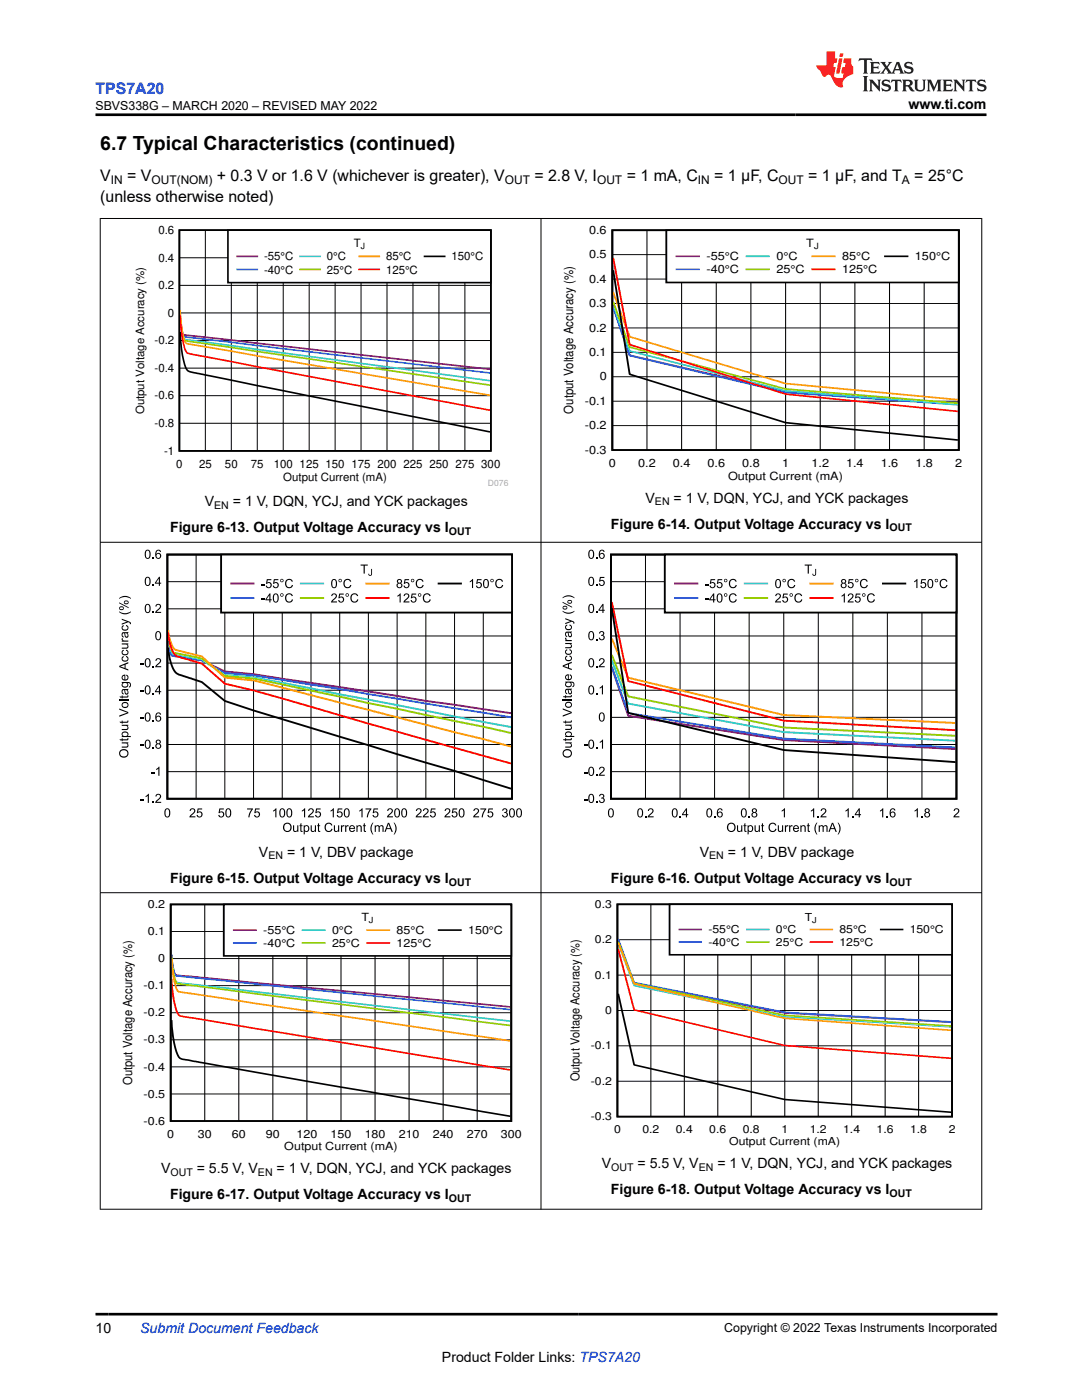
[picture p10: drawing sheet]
<svg xmlns="http://www.w3.org/2000/svg" width="216mm" height="279mm" viewBox="0 0 216 279" stroke-linecap="round" stroke-linejoin="round" font-family="sans-serif">
<defs><g id="words">
<text font-size="3.9" x="20" y="29.9">6.7 Typical Characteristics (continued)</text>
<text font-size="3.2" fill="#00f" x="19" y="18.7">TPS7A20</text>
<g font-size="3.2">
<text x="20" y="40.3">(unless otherwise noted)</text>
<text x="20" y="36.1">V</text>
<text x="25.4" y="36.1">= V</text>
<text x="43.3" y="36.1">+ 0.3 V or 1.6 V (whichever is greater), V</text>
<text x="106.6" y="36.1">= 2.8 V, I</text>
<text x="125" y="36.1">= 1 mA, C</text>
<text x="142.5" y="36.1">= 1 µF, C</text>
<text x="161.3" y="36.1">= 1 µF, and T</text>
<text x="182.4" y="36.1">= 25°C</text>
</g>
<g font-size="2.8">
<text x="181.3" y="21.8">www.ti.com</text>
<text x="40.9" y="101">V</text>
<text x="46.5" y="101">= 1 V, DQN, YCJ, and YCK packages</text>
<text x="128.8" y="100.3">V</text>
<text x="134.4" y="100.3">= 1 V, DQN, YCJ, and YCK packages</text>
<text x="33.9" y="106.2">Figure 6-13. Output Voltage Accuracy vs I</text>
<text x="121.9" y="105.5">Figure 6-14. Output Voltage Accuracy vs I</text>
<text x="51.7" y="170.9">V</text>
<text x="57.3" y="170.9">= 1 V, DBV package</text>
<text x="139.6" y="170.9">V</text>
<text x="145.2" y="170.9">= 1 V, DBV package</text>
<text x="33.9" y="176.2">Figure 6-15. Output Voltage Accuracy vs I</text>
<text x="121.9" y="176.2">Figure 6-16. Output Voltage Accuracy vs I</text>
<text x="120.1" y="233.1">V</text>
<text x="127.2" y="233.1">= 5.5 V, V</text>
<text x="143.1" y="233.1">= 1 V, DQN, YCJ, and YCK packages</text>
<text x="32.1" y="234.1">V</text>
<text x="33.9" y="239.3">Figure 6-17. Output Voltage Accuracy vs I</text>
<text x="39.3" y="234.1">= 5.5 V, V</text>
<text x="55.2" y="234.1">= 1 V, DQN, YCJ, and YCK packages</text>
<text x="121.9" y="238.3">Figure 6-18. Output Voltage Accuracy vs I</text>
<text x="19" y="266.1">10</text>
<text x="88.2" y="271.7">Product Folder Links: TPS7A20</text>
</g>
<text font-size="2.8" fill="#00f" x="28" y="266.1">Submit Document Feedback</text>
<g font-size="2.5">
<text x="19" y="21.9">SBVS338G – MARCH 2020 – REVISED MAY 2022</text>
<text x="114.3" y="82.5" transform="rotate(-90 114.3 82.5)">Output Voltage Accuracy (%)</text>
<text x="26.4" y="216.6" transform="rotate(-90 26.4 216.6)">Output Voltage Accuracy (%)</text>
<text x="144.5" y="265.8">Copyright © 2022 Texas Instruments Incorporated</text>
</g>
<g font-size="2.4">
<text x="22.1" y="36.7">IN</text>
<text x="30.2" y="36.7">OUT(NOM)</text>
<text x="100.7" y="36.7">OUT</text>
<text x="119.1" y="36.7">OUT</text>
<text x="139.3" y="36.7">IN</text>
<text x="155.4" y="36.7">OUT</text>
<text x="180" y="36.7">A</text>
<text x="115.6" y="215.8" transform="rotate(-90 115.6 215.8)">Output Voltage Accuracy (%)</text>
</g>
<g font-size="2.3">
<text x="31.6" y="46.7">0.6</text>
<text x="117.5" y="46.7">0.6</text>
<text x="31.6" y="52.2">0.4</text>
<text x="52.7" y="52">-55°C</text>
<text x="65.2" y="52">0°C</text>
<text x="70.6" y="49.4">T</text>
<text x="77" y="52">85°C</text>
<text x="90.1" y="52">150°C</text>
<text x="117.5" y="51.6">0.5</text>
<text x="141" y="52">-55°C</text>
<text x="154.9" y="52">0°C</text>
<text x="160.9" y="49.4">T</text>
<text x="168" y="52">85°C</text>
<text x="182.6" y="52">150°C</text>
<text x="31.6" y="57.7">0.2</text>
<text x="52.7" y="54.6">-40°C</text>
<text x="65.2" y="54.6">25°C</text>
<text x="77" y="54.6">125°C</text>
<text x="117.5" y="56.4">0.4</text>
<text x="141" y="54.6">-40°C</text>
<text x="154.9" y="54.6">25°C</text>
<text x="168" y="54.6">125°C</text>
<text x="33.5" y="63.2">0</text>
<text x="117.5" y="61.3">0.3</text>
<text x="30.9" y="68.7">-0.2</text>
<text x="117.5" y="71.1">0.1</text>
<text x="117.5" y="66.2">0.2</text>
<text x="30.9" y="74.2">-0.4</text>
<text x="119.7" y="75.9">0</text>
<text x="28.7" y="82.7" transform="rotate(-90 28.7 82.7)">Output Voltage Accuracy (%)</text>
<text x="30.9" y="79.7">-0.6</text>
<text x="116.7" y="80.8">-0.1</text>
<text x="30.9" y="85.2">-0.8</text>
<text x="116.7" y="85.7">-0.2</text>
<text x="32.8" y="90.7">-1</text>
<text x="35.2" y="93.3">0</text>
<text x="39.7" y="93.3">25</text>
<text x="44.9" y="93.3">50</text>
<text x="50.1" y="93.3">75</text>
<text x="54.6" y="93.3">100</text>
<text x="56.5" y="96">Output Current (mA)</text>
<text x="59.8" y="93.3">125</text>
<text x="65" y="93.3">150</text>
<text x="70.1" y="93.3">175</text>
<text x="75.3" y="93.3">200</text>
<text x="80.5" y="93.3">225</text>
<text x="85.7" y="93.3">250</text>
<text x="90.9" y="93.3">275 300</text>
<text x="116.7" y="90.6">-0.3</text>
<text x="121.5" y="93.2">0</text>
<text x="127.3" y="93.2">0.2</text>
<text x="134.2" y="93.2">0.4</text>
<text x="141.2" y="93.2">0.6</text>
<text x="145.3" y="95.8">Output Current (mA)</text>
<text x="148.1" y="93.2">0.8</text>
<text x="156.1" y="93.2">1</text>
<text x="161.9" y="93.2">1.2</text>
<text x="168.8" y="93.2">1.4</text>
<text x="175.7" y="93.2">1.6</text>
<text x="182.6" y="93.2">1.8</text>
<text x="190.6" y="93.2">2</text>
</g>
<g font-size="2.2">
<text x="29.5" y="181.2">0.2</text>
<text x="72.1" y="183.9">T</text>
<text x="118.7" y="181.2">0.3</text>
<text x="160.6" y="183.8">T</text>
<text x="29.5" y="186.6">0.1</text>
<text x="52.5" y="186.4">-55°C</text>
<text x="52.5" y="189">-40°C</text>
<text x="66.2" y="186.4">0°C</text>
<text x="66.2" y="189">25°C</text>
<text x="79.1" y="186.4">85°C</text>
<text x="79.1" y="189">125°C</text>
<text x="93.4" y="186.4">150°C</text>
<text x="118.7" y="188.3">0.2</text>
<text x="141.3" y="186.3">-55°C</text>
<text x="141.3" y="188.8">-40°C</text>
<text x="154.8" y="186.3">0°C</text>
<text x="154.8" y="188.8">25°C</text>
<text x="167.5" y="186.3">85°C</text>
<text x="167.5" y="188.8">125°C</text>
<text x="181.5" y="186.3">150°C</text>
<text x="28.7" y="197.4">-0.1</text>
<text x="31.6" y="192">0</text>
<text x="118.7" y="195.3">0.1</text>
<text x="28.7" y="202.8">-0.2</text>
<text x="120.8" y="202.4">0</text>
<text x="28.7" y="208.2">-0.3</text>
<text x="117.9" y="209.4">-0.1</text>
<text x="28.7" y="213.7">-0.4</text>
<text x="28.7" y="219.1">-0.5</text>
<text x="117.9" y="216.5">-0.2</text>
<text x="28.7" y="224.5">-0.6</text>
<text x="33.4" y="227">0</text>
<text x="39.5" y="227">30</text>
<text x="46.3" y="227">60</text>
<text x="53.1" y="227">90</text>
<text x="59.2" y="227">120</text>
<text x="66" y="227">150</text>
<text x="72.8" y="227">180</text>
<text x="79.6" y="227">210</text>
<text x="86.4" y="227">240</text>
<text x="93.1" y="227">270</text>
<text x="99.9" y="227">300</text>
<text x="117.9" y="223.6">-0.3</text>
<text x="122.5" y="226.1">0</text>
<text x="128.2" y="226.1">0.2</text>
<text x="134.9" y="226.1">0.4</text>
<text x="141.5" y="226.1">0.6</text>
<text x="148.2" y="226.1">0.8</text>
<text x="155.9" y="226.1">1</text>
<text x="161.6" y="226.1">1.2</text>
<text x="168.2" y="226.1">1.4</text>
<text x="174.9" y="226.1">1.6</text>
<text x="181.6" y="226.1">1.8</text>
<text x="189.3" y="226.1">2</text>
<text x="56.7" y="229.6">Output Current (mA)</text>
<text x="145.5" y="228.6">Output Current (mA)</text>
</g>
<g font-size="2.1">
<text x="42.7" y="101.6">EN</text>
<text x="130.7" y="100.9">EN</text>
<text x="89.6" y="106.8">OUT</text>
<text x="177.5" y="106.1">OUT</text>
<text x="53.6" y="171.5">EN</text>
<text x="141.5" y="171.5">EN</text>
<text x="89.6" y="176.7">OUT</text>
<text x="177.5" y="176.7">OUT</text>
<text x="122" y="233.7">OUT</text>
<text x="139.4" y="233.7">EN</text>
<text x="34" y="234.7">OUT</text>
<text x="51.5" y="234.7">EN</text>
<text x="89.6" y="239.9">OUT</text>
<text x="177.5" y="238.9">OUT</text>
</g>
<g font-size="1.7">
<text x="72" y="49.8">J</text>
<text x="162.4" y="49.8">J</text>
<text x="73.6" y="184.2">J</text>
</g>
<text font-size="1.7" fill="#a8a8a8" x="97.4" y="96.9">D076</text>
<text font-size="1.6" x="162.1" y="184.2">J</text>
</g></defs>
<path d="M35.8 45.9h62.1v44.1h-62.1zM36 66.3l.2 3.3 .4 2.3a3.1 3.1 0 0 0 1.1 2.2l13.6 2.9 46.5 9.2" fill="none" stroke="#000" stroke-width=".33"/>
<g fill="none" stroke="#000" stroke-width=".2">
<path d="M35.8 57h62.1M35.8 51.4h62.1M41 45.9v44.1M46.2 45.9v44.1M51.3 45.9v44.1M56.5 45.9v44.1M61.7 45.9v44.1M66.9 45.9v44.1M72 45.9v44.1M77.2 45.9v44.1M82.4 45.9v44.1M87.6 45.9v44.1"/>
<path d="M92.8 45.9v44.1M35.8 79h62.1M35.8 73.5h62.1M35.8 68h62.1M35.8 62.5h62.1M35.8 84.5h62.1"/>
</g>
<path d="M36 63.1a9.7 9.7 0 0 0 .6 3.7l61.2 6.9" fill="none" stroke="#7f007f" stroke-width=".33"/>
<path d="M36 63.2a12.3 12.3 0 0 0 .6 4l61.2 7.2" fill="none" stroke="#3265ff" stroke-width=".33"/>
<path d="M36 62.9v1.1a8.7 8.7 0 0 0 .8 3.7l61 8.3" fill="none" stroke="#32cccc" stroke-width=".33"/>
<path d="M36 62.7v1.1a13 13 0 0 0 .8 4.1l61 9" fill="none" stroke="#98cc00" stroke-width=".33"/>
<path d="M36 61.9l.4 4.5a3.1 3.1 0 0 0 .8 2.2l60.6 10.3" fill="none" stroke="#ff9800" stroke-width=".33"/>
<path d="M36 63a17.9 17.9 0 0 0 1.2 7.3l.9 .4 13.2 2.5 46.5 8.7" fill="none" stroke="#f00" stroke-width=".33"/>
<path d="M45.5 45.9h52.4v10.5h-52.4z" fill-rule="evenodd" fill="#fff"/>
<path d="M45.5 45.9h52.4v10.5h-52.4zM84.7 51.2h4" fill="none" stroke="#000" stroke-width=".33"/>
<path d="M47.3 51.2h4" fill="none" stroke="#7f007f" stroke-width=".33"/>
<path d="M47.3 53.8h4" fill="none" stroke="#3265ff" stroke-width=".33"/>
<path d="M59.9 51.2h4" fill="none" stroke="#32cccc" stroke-width=".33"/>
<path d="M59.9 53.8h4" fill="none" stroke="#98cc00" stroke-width=".33"/>
<path d="M71.7 51.2h4" fill="none" stroke="#ff9800" stroke-width=".33"/>
<path d="M71.7 53.8h4" fill="none" stroke="#f00" stroke-width=".33"/>
<path d="M122.2 45.9h69.1v43.9h-69.1zM122.4 53.9l3.2 20.8 31.2 9.7 34.3 3.4" fill="none" stroke="#000" stroke-width=".35"/>
<g fill="none" stroke="#000" stroke-width=".2">
<path d="M122.2 55.7h69.1M122.2 50.8h69.1M129.1 45.9v43.9M136 45.9v43.9M142.9 45.9v43.9M149.8 45.9v43.9M156.8 45.9v43.9M163.7 45.9v43.9M170.6 45.9v43.9M177.5 45.9v43.9M184.4 45.9v43.9M122.2 75.2h69.1"/>
<path d="M122.2 70.3h69.1M122.2 65.4h69.1M122.2 60.6h69.1M122.2 84.9h69.1M122.2 80.1h69.1"/>
</g>
<path d="M122.4 61.1l3.2 9.8 31.2 7.2 34.3 2.4" fill="none" stroke="#7f007f" stroke-width=".35"/>
<path d="M122.4 61.4l3.2 9.6 31.2 7.3 34.3 2.5" fill="none" stroke="#3265ff" stroke-width=".35"/>
<path d="M122.4 60.9l3.2 9.1 31.2 8 34.3 2.7" fill="none" stroke="#32cccc" stroke-width=".35"/>
<path d="M122.4 60.3l3.2 9 31.2 8.3 34.3 2.9" fill="none" stroke="#98cc00" stroke-width=".35"/>
<path d="M122.4 58.3l3.2 8.9 31.2 9.3 34.3 3.3" fill="none" stroke="#ff9800" stroke-width=".35"/>
<path d="M122.4 51.5l3.2 17.3 31.2 9.9 34.3 3.4" fill="none" stroke="#f00" stroke-width=".35"/>
<path d="M133 45.9h58.3v10.5h-58.3z" fill-rule="evenodd" fill="#fff"/>
<path d="M133 45.9h58.3v10.5h-58.3zM176.6 51.2h4.5" fill="none" stroke="#000" stroke-width=".35"/>
<path d="M135 51.2h4.5" fill="none" stroke="#7f007f" stroke-width=".35"/>
<path d="M135 53.7h4.5" fill="none" stroke="#3265ff" stroke-width=".35"/>
<path d="M149 51.2h4.4" fill="none" stroke="#32cccc" stroke-width=".35"/>
<path d="M149 53.7h4.4" fill="none" stroke="#98cc00" stroke-width=".35"/>
<path d="M162.1 51.2h4.5" fill="none" stroke="#ff9800" stroke-width=".35"/>
<path d="M162.1 53.7h4.5" fill="none" stroke="#f00" stroke-width=".35"/>
<g fill="#000">
<path d="M23.8 119.4a1.82 1.82 0 0 1 2.3 0v.1a2.08 2.08 0 0 0-2.3 0zM30.4 116.7h.3v.2h-.3zM30.4 111.3h.3v.2h-.3zM23.8 139.6h1.8v.2h-1.8zM24.4 131.1l.3-.2v.3l-.2 .1a.45 .45 0 0 0 .5 .5 .45 .45 0 0 0 .4-.5l-.3-.2 .1-.2a.62 .62 0 0 1 .3 .9 .62 .62 0 0 1-.9 .2l-.3-.4zM24.4 129.8l.3-.1v.2l-.2 .1a.45 .45 0 0 0 .5 .6 .45 .45 0 0 0 .4-.6l-.3-.1 .1-.2a.62 .62 0 0 1 .3 .9 .62 .62 0 0 1-.9 .1l-.3-.3zM24.4 124.9l.3-.1v.2l-.2 .1a.45 .45 0 0 0 .5 .5 .45 .45 0 0 0 .4-.5l-.3-.1 .1-.3a.62 .62 0 0 1 .3 .9 .62 .62 0 0 1-.9 .2l-.3-.3zM23.8 139h.5v-.2h.2v.2h.9v-.2l.2-.1a.32 .32 0 0 1 0 .4 .32 .32 0 0 1-.4 .1h-.7v.2h-.2v-.2h-.3zM24.3 128.4h1.3v.2h-.2a.46 .46 0 0 1 .2 .6 .46 .46 0 0 1-.5 .3h-.8v-.3h.7a.33 .33 0 0 0 .4-.3 .33 .33 0 0 0-.4-.3h-.7zM24.3 127.3l.2 .1a.29 .29 0 0 0 .1 .4 .29 .29 0 0 0 .3 0h.7v.3h-1.3v-.2h.2l-.2-.2zM24.3 123.5l1.3 .5a.46 .46 0 0 1 .5 .6h-.2v-.3l-.3-.1-1.3 .5v-.3l1.1-.3-1.1-.4zM23.8 122l.2 .1a2.05 2.05 0 0 0 2.1-.1 1.5 1.5 0 0 1-1.9 .4l-.4-.2z"/>
<path d="M28 137.8h.7v.2h-.7zM28 132.4h.7v.2h-.7zM30.4 138.3h.3v.3h-.3zM30.4 132.9h.3v.3h-.3zM30.4 122.1h.3v.2h-.3zM31.2 120.6a.59 .59 0 0 1 .9 .2 .59 .59 0 0 1-.3 .8l-.5 .5h.9v.2h-1.2l.1-.4a1.08 1.08 0 0 0 .7-1.1l-.4-.1-.2 .4-.2-.1zM31.2 131.5a.59 .59 0 0 1 .9 .1 .59 .59 0 0 1-.3 .9l-.5 .5h.9v.2h-1.2l.1-.4a1.07 1.07 0 0 0 .7-1.2h-.4l-.2 .3h-.2zM23.8 147.5h.5v-.2h.2v.2h.9v-.2h.2a.32 .32 0 0 1 0 .4 .32 .32 0 0 1-.4 .1h-.7v.1h-.2v-.1h-.3zM23.8 144h.5v-.2h.2v.2h.9v-.2h.2a.32 .32 0 0 1 0 .3 .32 .32 0 0 1-.4 .1h-.7v.2h-.2v-.2h-.3zM24.3 148.1h1.3v.3h-.2a.46 .46 0 0 1 .2 .5 .46 .46 0 0 1-.5 .3h-.8v-.2h.7a.33 .33 0 0 0 .4-.3 .33 .33 0 0 0-.4-.3h-.7zM24.3 144.6h1.3v.2h-.2a.46 .46 0 0 1 .2 .6 .46 .46 0 0 1-.5 .3h-.8v-.2h.7a.33 .33 0 0 0 .4-.3 .33 .33 0 0 0-.4-.3h-.7zM23.8 141.4l1.8 .7v.3l-1.8 .7v-.3l1.6-.6-1.6-.6z"/>
<path d="M28 159.5h.7v.2h-.7zM28 148.6h.7v.3h-.7zM28 143.2h.7v.2h-.7zM30.1 154.1h.7v.2h-.7zM30.4 149.2h.3v.2h-.3zM30.4 143.7h.3v.3h-.3zM31.2 153.5l.6-.5v1.8h-.2v-1.4l-.4 .3zM29 158.9l.7-.5v1.8h-.2v-1.4l-.5 .3zM30.4 160h.3v.2h-.3zM31.2 158.6a.59 .59 0 0 1 .9 .1 .59 .59 0 0 1-.3 .9l-.5 .4h.9v.2h-1.2l.1-.4a1.07 1.07 0 0 0 .7-1.1l-.4-.1-.2 .4-.2-.1zM38 161.4a.59 .59 0 0 1 .9 .2 .59 .59 0 0 1-.3 .8l-.5 .5h.9v.2h-1.2l.2-.4a1.08 1.08 0 0 0 .7-1.1l-.4-.1-.2 .4-.3-.1zM39.4 161.3h.9v.3h-.7l-.1 .4a.6 .6 0 0 1 .9 .3 .6 .6 0 0 1-.4 .8 .6 .6 0 0 1-.8-.5h.3a.4 .4 0 0 0 .5 .2 .4 .4 0 0 0 .1-.6 .4 .4 0 0 0-.6 0l-.2 .1z"/>
<path d="M43.8 161.3h.9v.3h-.7l-.1 .4a.6 .6 0 0 1 .8 .3 .6 .6 0 0 1-.4 .8 .6 .6 0 0 1-.7-.5h.2a.4 .4 0 0 0 .6 .2 .4 .4 0 0 0 .1-.6 .4 .4 0 0 0-.6 0l-.3 .1zM49.3 161.3h1.2l-.6 1.1-.1 .7h-.2v-.5l.6-1h-.9zM50.9 161.3h.9v.3h-.7l-.1 .4a.6 .6 0 0 1 .8 .3 .6 .6 0 0 1-.4 .8 .6 .6 0 0 1-.7-.5h.2a.4 .4 0 0 0 .6 .2 .4 .4 0 0 0 .1-.6 .4 .4 0 0 0-.6 0l-.3 .1zM54.5 161.8l.7-.5v1.8h-.3v-1.4l-.4 .3zM58.5 164.7h.2v.7a.33 .33 0 0 0 .3 .5 .33 .33 0 0 0 .3-.5v-.7h.2v1.3h-.2v-.2a.46 .46 0 0 1-.5 .2 .46 .46 0 0 1-.3-.5zM59.9 164.4l.2-.1v.4h.3v.2h-.3v.8l.3 .1v.2a.32 .32 0 0 1-.4 0 .32 .32 0 0 1-.1-.4v-.7h-.1v-.2h.1zM60.2 161.8l.7-.5v1.8h-.2v-1.4l-.5 .3zM61.7 161.4a.59 .59 0 0 1 .9 .2 .59 .59 0 0 1-.4 .8l-.5 .5h.9v.2h-1.2l.2-.4a1.07 1.07 0 0 0 .7-1.1l-.4-.1-.2 .4-.2-.1zM62 164.7h.2v.7a.33 .33 0 0 0 .3 .5 .33 .33 0 0 0 .3-.5v-.7h.3v1.3h-.3v-.2a.46 .46 0 0 1-.5 .2 .46 .46 0 0 1-.3-.5zM63.1 161.3h.9v.3h-.7l-.1 .4a.6 .6 0 0 1 .8 .3 .6 .6 0 0 1-.4 .8 .6 .6 0 0 1-.7-.5h.2a.4 .4 0 0 0 .6 .2 .4 .4 0 0 0 .1-.6 .4 .4 0 0 0-.6 0l-.3 .1zM63.4 164.4l.3-.1v.4h.2v.2h-.2v.8l.2 .1v.2a.32 .32 0 0 1-.4 0 .32 .32 0 0 1-.1-.4v-.7h-.1v-.2h.1zM65.1 164.4a.78 .78 0 0 1 1.2 .3l-.2 .1a.61 .61 0 0 0-.8-.3 .61 .61 0 0 0-.3 .8 .55 .55 0 0 0 .5 .5 .55 .55 0 0 0 .6-.4h.3a.87 .87 0 0 1-1.3 .5 .87 .87 0 0 1-.2-1.3z"/>
<path d="M66 161.8l.6-.5v1.8h-.2v-1.4l-.4 .3zM67.4 161.3h.9v.3h-.7l-.1 .4a.6 .6 0 0 1 .8 .3 .6 .6 0 0 1-.4 .8 .6 .6 0 0 1-.7-.5h.2a.4 .4 0 0 0 .6 .2 .4 .4 0 0 0 .1-.6 .4 .4 0 0 0-.6 0l-.3 .1zM66.6 164.7h.2v.7a.33 .33 0 0 0 .4 .5 .33 .33 0 0 0 .3-.5v-.7h.2v1.3h-.2v-.2a.46 .46 0 0 1-.6 .2 .46 .46 0 0 1-.3-.5zM68 164.7h.2v.2l.4-.2 .1 .1v.2a.29 .29 0 0 0-.4 0 .29 .29 0 0 0 0 .3v.7h-.3zM68.9 164.7h.2v.2l.4-.2 .1 .1-.1 .2a.29 .29 0 0 0-.3 0 .29 .29 0 0 0-.1 .3v.7h-.2zM71.1 164.7h.2v.2a.47 .47 0 0 1 .6-.2 .47 .47 0 0 1 .3 .5v.8h-.2v-.8a.3 .3 0 0 0-.3-.3 .3 .3 0 0 0-.3 .2l-.1 .9h-.2zM71.7 161.8l.6-.5v1.8h-.2v-1.4l-.4 .3zM72.9 161.3h1.2l-.5 1.1-.2 .7h-.2l.1-.5 .5-1h-.9zM72.6 164.4l.2-.1v.4h.2v.2h-.2v.8l.2 .1v.2a.32 .32 0 0 1-.3 0 .32 .32 0 0 1-.1-.4v-.7h-.2v-.2h.2zM74.5 161.3h.9v.3h-.7l-.1 .4a.6 .6 0 0 1 .9 .3 .6 .6 0 0 1-.4 .8 .6 .6 0 0 1-.8-.5h.3a.4 .4 0 0 0 .5 .2 .4 .4 0 0 0 .1-.6 .4 .4 0 0 0-.6 0l-.2 .1zM74.3 164.2h.2l-.1 .2a2.04 2.04 0 0 0 .1 2.1 1.5 1.5 0 0 1-.4-1.9zM74.8 164.7h.2v.2a.44 .44 0 0 1 .7 0l.3-.2 .4 .1 .1 1.2h-.2v-.8a.27 .27 0 0 0-.2-.3 .27 .27 0 0 0-.3 .2v.9h-.3v-.8a.3 .3 0 0 0-.3-.3 .3 .3 0 0 0-.2 .4v.7h-.2z"/>
<path d="M77.4 161.4a.59 .59 0 0 1 .9 .2 .59 .59 0 0 1-.3 .8l-.5 .5h.9v.2h-1.2l.2-.4a1.08 1.08 0 0 0 .7-1.1l-.4-.1-.2 .4-.2-.1zM78.5 164.2a1.42 1.42 0 0 1 .6 1.6l-.4 .7h-.2a2.08 2.08 0 0 0 0-2.3zM83.2 161.4a.59 .59 0 0 1 .9 .2 .59 .59 0 0 1-.4 .8l-.4 .5h.8v.2h-1.2l.2-.4a1.07 1.07 0 0 0 .7-1.1l-.4-.1-.2 .4-.2-.1zM84.6 161.4a.59 .59 0 0 1 .9 .2 .59 .59 0 0 1-.4 .8l-.4 .5h.8v.2h-1.2l.2-.4a1.08 1.08 0 0 0 .7-1.1l-.4-.1-.2 .4-.2-.1zM86 161.3h.9v.3h-.7l-.1 .4a.6 .6 0 0 1 .8 .3 .6 .6 0 0 1-.4 .8 .6 .6 0 0 1-.7-.5h.2a.4 .4 0 0 0 .6 .2 .4 .4 0 0 0 .1-.6 .4 .4 0 0 0-.6 0l-.3 .1zM88.9 161.4a.59 .59 0 0 1 .9 .2 .59 .59 0 0 1-.3 .8l-.5 .5h.9v.2h-1.2l.1-.4a1.07 1.07 0 0 0 .7-1.1l-.4-.1-.2 .4-.2-.1zM90.3 161.3h.9v.3h-.7l-.1 .4a.6 .6 0 0 1 .8 .3 .6 .6 0 0 1-.3 .8 .6 .6 0 0 1-.8-.5h.2a.4 .4 0 0 0 .6 .2 .4 .4 0 0 0 .1-.6 .4 .4 0 0 0-.6 0l-.3 .1zM94.6 161.4a.59 .59 0 0 1 .9 .2 .59 .59 0 0 1-.3 .8l-.5 .5h.9v.2h-1.2l.2-.4a1.07 1.07 0 0 0 .7-1.1l-.4-.1-.2 .4-.2-.1zM95.9 161.3h1.1l-.5 1.1-.2 .7h-.2l.1-.5 .5-1h-.8zM97.5 161.3h.9v.3h-.8l-.1 .4a.6 .6 0 0 1 .9 .3 .6 .6 0 0 1-.4 .8 .6 .6 0 0 1-.8-.5h.3a.4 .4 0 0 0 .6 .2 .4 .4 0 0 0 .1-.6 .4 .4 0 0 0-.6 0l-.3 .1zM100.4 161.4a.48 .48 0 0 1 .7 0 .48 .48 0 0 1-.1 .7 .57 .57 0 0 1 0 1 .57 .57 0 0 1-.8-.5h.2a.36 .36 0 0 0 .4 .4 .36 .36 0 0 0 .3-.5 .36 .36 0 0 0-.5-.2v-.2a.31 .31 0 0 0 .4-.3 .31 .31 0 0 0-.3-.3 .31 .31 0 0 0-.3 .3h-.2z"/>
<path d="M29.1 115.2a.65 .65 0 0 1 .8 .1 .65 .65 0 0 1 .2 .7 .62 .62 0 0 1-.3 .8 .62 .62 0 0 1-.8-.2l-.1-.9zM29.2 115.4a1 1 0 0 0 .3 1.4 .93 .93 0 0 0 0-1.5z"/>
<path d="M29.1 109.8a.65 .65 0 0 1 .8 .1 .65 .65 0 0 1 .2 .7 .62 .62 0 0 1-.3 .8 .62 .62 0 0 1-.8-.2l-.1-1zM29.2 110a1 1 0 0 0 .3 1.4 .93 .93 0 0 0 0-1.5z"/>
<path d="M31.7 115.1h.2v1.2h.3v.2h-.3v.4h-.2v-.4h-.8v-.2zM31.7 115.5l-.6 .8h.6z"/>
<path d="M31.2 109.9l.2-.2h.4l.3 .4-.2 .1a.36 .36 0 0 0-.4-.3 .36 .36 0 0 0-.3 .4v.3a.58 .58 0 0 1 .9 .1 .58 .58 0 0 1-.2 .8 .58 .58 0 0 1-.9-.3v-.9zM31.2 111a.4 .4 0 0 0 .8 0 .4 .4 0 0 0-.8 0z"/>
<path d="M23.8 121.3a.45 .45 0 0 1 .9 0 .45 .45 0 0 1-.9 0zM24 121.2l-.1 .1a.28 .28 0 0 0 .3 .3 .28 .28 0 0 0 .3-.4zM23.8 120.2l1.9 1v.2l-1.9-1zM24.8 119.9a.44 .44 0 0 1 .7 0 .44 .44 0 0 1-.1 .7l-.5-.1-.2-.3zM24.9 120.1a.28 .28 0 0 0 .3 .3 .28 .28 0 0 0 .3-.3z"/>
<path d="M24.4 134.8l.6-.2v1a.38 .38 0 0 0 .4-.3 .38 .38 0 0 0-.2-.4v-.3a.64 .64 0 0 1 .3 .9 .64 .64 0 0 1-.9 .2 .64 .64 0 0 1-.2-.9zM24.6 134.9l-.1 .5 .3 .2v-.7z"/>
<path d="M24.4 137.6l1.2-.2v.3h-.2a.47 .47 0 0 1 .2 .6 .47 .47 0 0 1-.6 .3l-.1-.2a.52 .52 0 0 0-.3-.7l-.2 .4 .3 .3v.2a.64 .64 0 0 1-.3-1zM24.9 137.7l.1 .4a.24 .24 0 0 0 .3 .3 .24 .24 0 0 0 .1-.4l-.2-.2z"/>
<path d="M24.4 126.2l1.2-.1v.2l-.2 .1a.47 .47 0 0 1 .2 .6 .47 .47 0 0 1-.6 .2l-.1-.1a.52 .52 0 0 0-.3-.7l-.2 .3 .3 .3v.3a.65 .65 0 0 1-.3-1.1zM24.9 126.4l.1 .3a.25 .25 0 0 0 .3 .4 .24 .24 0 0 0 .1-.4l-.2-.3z"/>
<path d="M23.8 132.9l1.8-.8v.3l-.5 .2v.8l.5 .2v.2l-1.8-.7zM24 133l.9 .3v-.6z"/>
<path d="M24.3 136.1h1.1a.57 .57 0 0 1 .7 .4 .57 .57 0 0 1-.4 .7v-.2a.37 .37 0 0 0 .2-.5 .37 .37 0 0 0-.5-.2 .6 .6 0 0 1-.5 .9 .6 .6 0 0 1-.4-.9h-.2zM24.6 136.4a.41 .41 0 0 0 .3 .6 .41 .41 0 0 0 .4-.6l-.4-.1z"/>
<path d="M29.1 136.9a.65 .65 0 0 1 .8 0 .65 .65 0 0 1 .2 .8 .62 .62 0 0 1-.3 .8 .62 .62 0 0 1-.8-.3l-.1-.9zM29.2 137.1a1 1 0 0 0 .3 1.3 .93 .93 0 0 0 0-1.5z"/>
<path d="M29.1 131.5a.65 .65 0 0 1 .8 0 .65 .65 0 0 1 .2 .8 .62 .62 0 0 1-.3 .8 .62 .62 0 0 1-.8-.3l-.1-.9zM29.2 131.7a1 1 0 0 0 .3 1.3 .93 .93 0 0 0 0-1.5z"/>
<path d="M29.1 120.6a.65 .65 0 0 1 .8 .1 .65 .65 0 0 1 .2 .7 .62 .62 0 0 1-.3 .9 .62 .62 0 0 1-.8-.3l-.1-.9zM29.2 120.8a1 1 0 0 0 .3 1.4 .93 .93 0 0 0 0-1.5z"/>
<path d="M31.2 126.1a.65 .65 0 0 1 .8 0 .65 .65 0 0 1 .2 .8 .62 .62 0 0 1-.3 .8 .62 .62 0 0 1-.8-.3l-.1-.9zM31.3 126.3a1 1 0 0 0 .3 1.3 .93 .93 0 0 0 0-1.5z"/>
<path d="M31.7 136.8h.2v1.1h.3v.2h-.3v.5h-.2v-.5h-.8v-.2zM31.7 137.1l-.6 .8h.6z"/>
<path d="M23.8 150.3a.9 .9 0 0 1 1.8 0 .9 .9 0 0 1-1.8 0zM24.2 149.9a.66 .66 0 0 0 .1 .9 .66 .66 0 0 0 .8 0 .66 .66 0 0 0 .1-.9l-.5-.2z"/>
<path d="M24.4 140.3a.69 .69 0 0 1 1.1 .1 .69 .69 0 0 1-.4 1 .69 .69 0 0 1-.8-.7zM24.6 140.4a.44 .44 0 0 0 .3 .7 .44 .44 0 0 0 .4-.7l-.4-.1z"/>
<path d="M24.5 146.1a.63 .63 0 0 1 .8-.1 .63 .63 0 0 1 .2 .9h.6v.2h-1.8v-.2h.2l-.2-.4zM24.6 146.3l-.1 .1a.47 .47 0 0 0 .4 .5 .47 .47 0 0 0 .5-.5l-.2-.2z"/>
<path d="M29.1 147.7a.65 .65 0 0 1 .8 .1 .65 .65 0 0 1 .2 .7 .62 .62 0 0 1-.3 .8 .62 .62 0 0 1-.8-.2l-.1-1zM29.2 147.9a1 1 0 0 0 .3 1.4 .93 .93 0 0 0 0-1.5z"/>
<path d="M29.1 142.3a.65 .65 0 0 1 .8 .1 .65 .65 0 0 1 .2 .7 .62 .62 0 0 1-.3 .8 .62 .62 0 0 1-.8-.3l-.1-.9zM29.2 142.5a1 1 0 0 0 .3 1.3 .93 .93 0 0 0 0-1.4z"/>
<path d="M31.2 147.7a.49 .49 0 0 1 .8 0 .49 .49 0 0 1-.2 .7 .54 .54 0 0 1 .2 .9 .54 .54 0 0 1-.8 0 .54 .54 0 0 1 .1-.9l-.2-.2zM31.3 148.1a.3 .3 0 0 0 .6 0 .3 .3 0 0 0-.6 0zM31.2 148.9a.37 .37 0 0 0 .7 0 .37 .37 0 0 0-.7 0z"/>
<path d="M31.2 142.4l.2-.2h.4l.3 .4h-.2a.36 .36 0 0 0-.4-.2 .36 .36 0 0 0-.3 .4v.3a.58 .58 0 0 1 .9 0 .58 .58 0 0 1-.2 .9 .58 .58 0 0 1-.8-.4l-.1-.8zM31.2 143.4a.4 .4 0 0 0 .8 0 .4 .4 0 0 0-.8 0z"/>
<path d="M33.1 161.4a.65 .65 0 0 1 .7 .1 .65 .65 0 0 1 .2 .7 .62 .62 0 0 1-.3 .9 .62 .62 0 0 1-.8-.3l-.1-.9zM33.1 161.6a1 1 0 0 0 .3 1.4 .93 .93 0 0 0 0-1.5z"/>
<path d="M45.2 161.4a.65 .65 0 0 1 .8 .1 .65 .65 0 0 1 .1 .7 .62 .62 0 0 1-.2 .9 .62 .62 0 0 1-.9-.3v-.9zM45.3 161.6a1 1 0 0 0 .3 1.4 .93 .93 0 0 0 0-1.5z"/>
<path d="M56 161.4a.65 .65 0 0 1 .7 .1 .65 .65 0 0 1 .2 .7 .62 .62 0 0 1-.3 .9 .62 .62 0 0 1-.8-.3v-.9zM56.1 161.6a1 1 0 0 0 .2 1.4 .93 .93 0 0 0 0-1.5z"/>
<path d="M56.5 165.1a.9 .9 0 0 1 1.8 0 .9 .9 0 0 1-1.8 0zM56.9 164.6a.69 .69 0 0 0-.1 1 .69 .69 0 0 0 1.1-.1 .68 .68 0 0 0-.1-.9 .68 .68 0 0 0-.9 0z"/>
<path d="M57.4 161.4a.65 .65 0 0 1 .7 .1 .65 .65 0 0 1 .2 .7 .62 .62 0 0 1-.3 .8 .62 .62 0 0 1-.8-.2v-.9zM57.5 161.6a1 1 0 0 0 .2 1.4 .93 .93 0 0 0 0-1.5z"/>
<path d="M60.6 164.7h.2v.2a.6 .6 0 0 1 .8 0 .6 .6 0 0 1 0 .8 .49 .49 0 0 1-.8 .2v.6h-.2zM60.9 165l-.1 .6 .2 .2a.47 .47 0 0 0 .5-.4 .47 .47 0 0 0-.5-.5z"/>
<path d="M68.9 161.4a.65 .65 0 0 1 .7 .1 .65 .65 0 0 1 .2 .7 .62 .62 0 0 1-.3 .9 .62 .62 0 0 1-.8-.3l-.1-.9zM68.9 161.6a1 1 0 0 0 .3 1.4 .93 .93 0 0 0 0-1.5z"/>
<path d="M69.8 164.9a.61 .61 0 0 1 .7-.2 .61 .61 0 0 1 .4 .7h-1a.38 .38 0 0 0 .3 .5 .38 .38 0 0 0 .4-.3h.2a.66 .66 0 0 1-1 .3 .66 .66 0 0 1 0-1zM70 165l-.1 .2h.7l-.2-.3z"/>
<path d="M77.4 164.2h.3l.7 1.8h-.3l-.2-.5h-.7l-.2 .5h-.3zM77.5 164.4l-.3 .9h.6z"/>
<path d="M78.9 161.4a.65 .65 0 0 1 .8 .1 .65 .65 0 0 1 .1 .7 .62 .62 0 0 1-.2 .9 .62 .62 0 0 1-.9-.3v-.9zM79 161.6a1 1 0 0 0 .2 1.4 .93 .93 0 0 0 0-1.5z"/>
<path d="M80.3 161.4a.65 .65 0 0 1 .8 .1 .65 .65 0 0 1 .1 .7 .62 .62 0 0 1-.2 .8 .62 .62 0 0 1-.9-.2v-.9zM80.4 161.6a1 1 0 0 0 .2 1.4 .93 .93 0 0 0 0-1.5z"/>
<path d="M91.8 161.4a.65 .65 0 0 1 .7 .1 .65 .65 0 0 1 .2 .7 .62 .62 0 0 1-.3 .9 .62 .62 0 0 1-.8-.3l-.1-.9zM91.9 161.6a1 1 0 0 0 .2 1.4 .93 .93 0 0 0 0-1.5z"/>
<path d="M101.8 161.4a.65 .65 0 0 1 .8 .1 .65 .65 0 0 1 .1 .7 .62 .62 0 0 1-.2 .9 .62 .62 0 0 1-.8-.3l-.1-.9zM101.9 161.6a1 1 0 0 0 .3 1.4 .93 .93 0 0 0 0-1.5z"/>
<path d="M103.2 161.4a.65 .65 0 0 1 .8 .1 .65 .65 0 0 1 .2 .7 .62 .62 0 0 1-.3 .8 .62 .62 0 0 1-.8-.2l-.1-.9zM103.3 161.6a1 1 0 0 0 .3 1.4 .93 .93 0 0 0 0-1.5z"/>
</g>
<path d="M33.4 110.7h68.8v48.7h-68.8zM33.6 129.3a7.7 7.7 0 0 0 1.6 5.1l.5 .2 4.6 1.5 4.6 3.8 5.7 1.9 28.6 8.7 11.5 3.3 11.3 3.6" fill="none" stroke="#000" stroke-width=".37"/>
<g fill="none" stroke="#000" stroke-width=".2">
<path d="M33.4 116.1h68.8M39.1 110.7v48.7M44.9 110.7v48.7M50.6 110.7v48.7M56.3 110.7v48.7M62.1 110.7v48.7M67.8 110.7v48.7M73.5 110.7v48.7M79.2 110.7v48.7M85 110.7v48.7M90.7 110.7v48.7M96.4 110.7v48.7"/>
<path d="M33.4 137.8h68.8M33.4 132.3h68.8M33.4 126.9h68.8M33.4 121.5h68.8M33.4 154h68.8M33.4 148.6h68.8M33.4 143.2h68.8"/>
</g>
<path d="M33.6 128.6a3.4 3.4 0 0 0 .7 2.3l6 .9 4.6 2.2 5.7 .5 28.6 4.4 5.8 1 17 2.4" fill="none" stroke="#7f007f" stroke-width=".37"/>
<path d="M33.6 128.4a4.2 4.2 0 0 0 .7 2.4l6 1 4.6 2.5 5.7 .5 51.4 8.4" fill="none" stroke="#3265ff" stroke-width=".37"/>
<path d="M33.6 127.7a4.7 4.7 0 0 0 .9 2.8l5.8 1.1 4.6 3.1 5.7 .5 51.4 9.9" fill="none" stroke="#32cccc" stroke-width=".37"/>
<path d="M33.6 127.2a6 6 0 0 0 .9 3l5.8 1.2 4.6 3.5 5.7 .5 51.4 10.9" fill="none" stroke="#98cc00" stroke-width=".37"/>
<path d="M33.6 125.8v.9l.5 1.5a1.98 1.98 0 0 0 1.1 1.6l5.1 1.2 4.6 4.2 5.7 .6 51.4 13.2" fill="none" stroke="#ff9800" stroke-width=".37"/>
<path d="M33.6 126.3a6.4 6.4 0 0 0 1.6 4.6l5.1 1.5 4.6 4a472.8 472.8 0 0 1 28.6 8l28.5 8" fill="none" stroke="#f00" stroke-width=".37"/>
<path d="M44.1 110.7h58.1v11.6h-58.1z" fill-rule="evenodd" fill="#fff"/>
<path d="M44.1 110.7h58.1v11.6h-58.1zM87.5 116.5h4.5M121.9 110.7h69v48.7h-69zM122.1 121.4l3.3 20.9 31 7.4 34.3 2.4" fill="none" stroke="#000" stroke-width=".37"/>
<g fill="#000">
<path d="M52.2 116.6h.6v.2h-.6zM52.2 119.5h.6v.2h-.6zM53.2 115.6h.9v.2h-.7l-.1 .5a.6 .6 0 0 1 .9 .3 .6 .6 0 0 1-.4 .8 .6 .6 0 0 1-.8-.5h.3a.4 .4 0 0 0 .5 .2 .4 .4 0 0 0 .1-.6 .4 .4 0 0 0-.6 0h-.2zM54.7 115.6h.8v.2h-.7l-.1 .5a.6 .6 0 0 1 .9 .3 .6 .6 0 0 1-.4 .8 .6 .6 0 0 1-.8-.5h.3a.4 .4 0 0 0 .5 .2 .4 .4 0 0 0 .1-.6 .4 .4 0 0 0-.6 0h-.2zM57.2 115.7a.78 .78 0 0 1 1.2 .4h-.2a.6 .6 0 0 0-.8-.3 .6 .6 0 0 0-.3 .9 .55 .55 0 0 0 .6 .5 .55 .55 0 0 0 .5-.5l.3 .1a.85 .85 0 0 1-1.2 .5 .85 .85 0 0 1-.4-1.2zM57.2 118.6a.78 .78 0 0 1 1.2 .3l-.2 .1a.6 .6 0 0 0-.8-.3 .6 .6 0 0 0-.3 .8 .55 .55 0 0 0 .6 .6 .55 .55 0 0 0 .5-.5l.3 .1a.85 .85 0 0 1-1.2 .5 .85 .85 0 0 1-.4-1.2zM67.7 118.5h.9v.2h-.7l-.1 .5a.6 .6 0 0 1 .8 .2 .6 .6 0 0 1-.4 .9 .6 .6 0 0 1-.7-.5l.2-.1a.4 .4 0 0 0 .6 .2 .4 .4 0 0 0 .1-.5 .4 .4 0 0 0-.6-.1l-.3 .1zM68.8 115.7a.78 .78 0 0 1 1.3 .4h-.2a.61 .61 0 0 0-.9-.3 .61 .61 0 0 0-.2 .9 .55 .55 0 0 0 .5 .5 .55 .55 0 0 0 .6-.5l.2 .1a.85 .85 0 0 1-1.1 .5 .85 .85 0 0 1-.4-1.2zM70.2 118.6a.78 .78 0 0 1 1.3 .3l-.3 .1a.61 .61 0 0 0-.8-.3 .61 .61 0 0 0-.2 .8 .55 .55 0 0 0 .5 .6 .55 .55 0 0 0 .6-.5l.2 .1a.87 .87 0 0 1-1.2 .4 .87 .87 0 0 1-.3-1.3zM72 112.7h1.4v.2h-.6v1.6h-.2v-1.6h-.6zM74.1 113.5h.1v1a.38 .38 0 0 1-.3 .4 .38 .38 0 0 1-.4-.4h.2v.1a.21 .21 0 0 0 .2 .1 .21 .21 0 0 0 .2-.2zM80.7 115.6h.9v.2h-.7l-.1 .5a.6 .6 0 0 1 .9 .3 .6 .6 0 0 1-.4 .8 .6 .6 0 0 1-.8-.5h.3a.4 .4 0 0 0 .5 .2 .4 .4 0 0 0 .1-.6 .4 .4 0 0 0-.6 0h-.2z"/>
<path d="M82.1 118.5h.9v.2h-.7l-.1 .5a.6 .6 0 0 1 .9 .2 .6 .6 0 0 1-.4 .9 .6 .6 0 0 1-.8-.5l.3-.1a.4 .4 0 0 0 .5 .2 .4 .4 0 0 0 .1-.5 .4 .4 0 0 0-.6-.1l-.2 .1zM83.2 115.7a.78 .78 0 0 1 1.3 .4h-.2a.61 .61 0 0 0-.8-.3 .61 .61 0 0 0-.3 .9 .55 .55 0 0 0 .5 .5 .55 .55 0 0 0 .6-.5l.2 .1a.87 .87 0 0 1-1.2 .5 .87 .87 0 0 1-.2-1.3zM84.7 118.6a.78 .78 0 0 1 1.2 .3l-.2 .1a.61 .61 0 0 0-.8-.3 .61 .61 0 0 0-.3 .8 .55 .55 0 0 0 .5 .6 .55 .55 0 0 0 .6-.5l.3 .1a.87 .87 0 0 1-1.3 .4 .87 .87 0 0 1-.2-1.3zM93.7 116l.7-.5v1.9h-.2v-1.4l-.5 .2zM95.2 115.6h.9v.2h-.7l-.1 .5a.6 .6 0 0 1 .8 .3 .6 .6 0 0 1-.4 .8 .6 .6 0 0 1-.7-.5h.2a.4 .4 0 0 0 .6 .2 .4 .4 0 0 0 .1-.6 .4 .4 0 0 0-.6 0h-.3zM99.1 115.7a.78 .78 0 0 1 1.3 .4h-.3a.61 .61 0 0 0-.8-.3 .61 .61 0 0 0-.2 .9 .55 .55 0 0 0 .5 .5 .55 .55 0 0 0 .6-.5l.2 .1a.85 .85 0 0 1-1.1 .5 .85 .85 0 0 1-.4-1.2zM112.3 119.2a1.82 1.82 0 0 1 2.3 0v.2a2.08 2.08 0 0 0-2.3 0zM118.9 116.7h.3v.2h-.3zM118.9 111.3h.3v.2h-.3zM119.7 115.1h.9v.2h-.7l-.1 .5a.6 .6 0 0 1 .8 .3 .6 .6 0 0 1-.4 .8 .6 .6 0 0 1-.7-.5h.2a.4 .4 0 0 0 .6 .2 .4 .4 0 0 0 .1-.6 .4 .4 0 0 0-.6 0l-.3 .1zM66.3 118.6a.59 .59 0 0 1 .9 .1 .59 .59 0 0 1-.4 .9l-.4 .4h.8v.2h-1.2l.2-.4a1.07 1.07 0 0 0 .7-1.1l-.4-.1-.2 .4-.2-.1zM79.3 118.9l.7-.5v1.8h-.3v-1.4l-.4 .3z"/>
<path d="M80.7 118.6a.59 .59 0 0 1 .9 .1 .59 .59 0 0 1-.3 .9l-.5 .4h.9v.2h-1.2l.2-.4a1.08 1.08 0 0 0 .7-1.1l-.4-.1-.2 .4-.3-.1zM112.3 139.6h1.8v.2h-1.8zM112.9 131l.3-.2v.3l-.2 .1a.45 .45 0 0 0 .4 .5 .45 .45 0 0 0 .5-.5l-.3-.2v-.2a.62 .62 0 0 1 .4 .9 .62 .62 0 0 1-.9 .2l-.3-.4zM112.9 129.8l.3-.2v.2l-.2 .1a.45 .45 0 0 0 .4 .6 .45 .45 0 0 0 .5-.6l-.3-.1v-.2a.62 .62 0 0 1 .4 .9 .62 .62 0 0 1-.9 .1l-.3-.3zM112.9 124.8l.3-.1v.2l-.2 .1a.45 .45 0 0 0 .4 .5 .45 .45 0 0 0 .5-.5l-.3-.1v-.3a.62 .62 0 0 1 .4 .9 .62 .62 0 0 1-.9 .2l-.3-.4zM112.3 138.9h.5v-.2h.2v.2h.8l.1-.2h.2a.32 .32 0 0 1 0 .4 .32 .32 0 0 1-.4 .1h-.7v.1h-.2v-.1h-.3zM112.8 128.3h1.3v.2h-.2a.46 .46 0 0 1 .2 .6 .46 .46 0 0 1-.5 .3h-.8v-.2h.7a.33 .33 0 0 0 .4-.4 .33 .33 0 0 0-.4-.3h-.7zM112.8 127.2l.2 .1a.29 .29 0 0 0 .1 .4 .29 .29 0 0 0 .3 0h.7v.3h-1.3v-.2h.2l-.2-.3zM112.8 123.4l1.3 .5a.46 .46 0 0 1 .5 .5l-.2 .1v-.3l-.3-.1-1.3 .5v-.3l1-.3-1-.4zM112.3 121.9l.2 .1a2.04 2.04 0 0 0 2.1-.1 1.5 1.5 0 0 1-1.9 .4l-.4-.2zM118.9 138.3h.3v.3h-.3zM118.9 132.9h.3v.3h-.3z"/>
<path d="M118.9 127.5h.3v.3h-.3zM118.9 122.1h.3v.2h-.3zM119.7 126.1a.48 .48 0 0 1 .7-.1 .48 .48 0 0 1-.1 .8 .57 .57 0 0 1 0 1 .57 .57 0 0 1-.8-.5l.2-.1a.36 .36 0 0 0 .4 .4 .36 .36 0 0 0 .3-.5 .36 .36 0 0 0-.5-.2v-.2a.31 .31 0 0 0 .4-.2 .31 .31 0 0 0-.3-.4 .31 .31 0 0 0-.3 .3h-.2zM119.7 137.2l.6-.4v1.8h-.2v-1.4l-.4 .2zM119.7 131.5a.59 .59 0 0 1 .9 .1 .59 .59 0 0 1-.3 .9l-.5 .5h.9v.2h-1.2l.1-.4a1.08 1.08 0 0 0 .7-1.2h-.4l-.2 .3h-.2zM112.3 147.5h.5v-.2h.2v.2h.8l.1-.2h.2a.32 .32 0 0 1 0 .3 .32 .32 0 0 1-.4 .1h-.7v.2h-.2v-.2h-.3zM112.3 144h.5v-.2h.2v.2h.8l.1-.2h.2a.32 .32 0 0 1 0 .3 .32 .32 0 0 1-.4 .1h-.7v.2h-.2v-.2h-.3zM112.8 148.1h1.3v.3h-.2a.46 .46 0 0 1 .2 .5 .46 .46 0 0 1-.5 .3h-.8v-.2h.7a.33 .33 0 0 0 .4-.3 .33 .33 0 0 0-.4-.3h-.7zM112.8 144.6h1.3v.2h-.2a.46 .46 0 0 1 .2 .6 .46 .46 0 0 1-.5 .3h-.8v-.2h.7a.33 .33 0 0 0 .4-.4 .33 .33 0 0 0-.4-.3h-.7zM112.3 141.4l1.8 .7v.2l-1.8 .7v-.2l1.6-.6-1.6-.6zM116.5 159.5h.7v.2h-.7zM116.5 154.1h.7v.2h-.7z"/>
<path d="M116.5 148.6h.7v.3h-.7zM118.9 154.6h.3v.2h-.3zM118.9 149.2h.3v.2h-.3zM119.7 158.5a.48 .48 0 0 1 .7 0 .48 .48 0 0 1-.1 .8 .57 .57 0 0 1 .1 .9 .57 .57 0 0 1-.9-.4l.2-.1a.36 .36 0 0 0 .4 .4 .36 .36 0 0 0 .3-.5 .36 .36 0 0 0-.5-.2l.1-.2a.31 .31 0 0 0 .4-.3 .31 .31 0 0 0-.3-.3 .31 .31 0 0 0-.4 .3h-.2zM119.7 148.1l.6-.5v1.8h-.2v-1.4l-.4 .3zM119.7 153.1a.59 .59 0 0 1 .9 .2 .59 .59 0 0 1-.3 .8l-.5 .5h.9v.2h-1.2l.1-.4a1.08 1.08 0 0 0 .7-1.1l-.4-.1-.2 .4-.2-.1zM118.9 160h.3v.2h-.3zM128.7 162.9h.2v.2h-.2zM129.4 161.4a.59 .59 0 0 1 1 .2 .59 .59 0 0 1-.4 .8l-.5 .5h.9v.2h-1.2l.2-.4a1.08 1.08 0 0 0 .7-1.1l-.4-.1-.2 .4-.2-.1zM135.6 162.9h.2v.2h-.2zM142.5 162.9h.2v.2h-.2zM147.1 164.7h.2v.7a.33 .33 0 0 0 .3 .5 .33 .33 0 0 0 .3-.5v-.7h.2v1.3h-.2v-.2a.46 .46 0 0 1-.5 .2 .46 .46 0 0 1-.3-.5z"/>
<path d="M148.5 164.4l.2-.1v.4h.2v.2h-.2v.8l.2 .1 .1 .2a.32 .32 0 0 1-.4 0 .32 .32 0 0 1-.1-.4v-.7h-.2v-.2h.2zM149.4 162.9h.2v.2h-.2zM150.6 164.7h.2v.7a.33 .33 0 0 0 .3 .5 .33 .33 0 0 0 .3-.5v-.7h.2v1.3h-.2v-.2a.46 .46 0 0 1-.5 .2 .46 .46 0 0 1-.3-.5zM152 164.4l.2-.1v.4h.3v.2h-.3v.8l.3 .1v.2a.32 .32 0 0 1-.4 0 .32 .32 0 0 1-.1-.4v-.7h-.1v-.2h.1zM153.6 164.4a.78 .78 0 0 1 1.3 .3l-.2 .1a.6 .6 0 0 0-.9-.3 .6 .6 0 0 0-.2 .8 .55 .55 0 0 0 .5 .5 .55 .55 0 0 0 .6-.4h.2a.85 .85 0 0 1-1.1 .6 .85 .85 0 0 1-.4-1.2zM155.2 164.7h.2v.7a.33 .33 0 0 0 .4 .5 .33 .33 0 0 0 .2-.5v-.7h.3v1.3h-.2v-.2a.46 .46 0 0 1-.6 .2 .46 .46 0 0 1-.3-.5zM156.6 164.7h.2v.2l.4-.2 .1 .1v.2a.29 .29 0 0 0-.4 0 .29 .29 0 0 0-.1 .3v.7h-.2zM156 161.8l.6-.5v1.8h-.2v-1.4l-.4 .3zM157.5 164.7h.2v.2l.4-.2 .1 .1-.1 .2a.29 .29 0 0 0-.3 0 .29 .29 0 0 0-.1 .3v.7h-.2zM159.7 164.7h.2v.2a.47 .47 0 0 1 .6-.2 .47 .47 0 0 1 .3 .5v.8h-.3v-.8a.3 .3 0 0 0-.2-.3 .3 .3 0 0 0-.3 .2l-.1 .9h-.2zM161.2 164.4l.2-.1v.4h.2v.2h-.2v.8l.2 .1v.2a.32 .32 0 0 1-.3 0 .32 .32 0 0 1-.1-.4v-.7h-.2v-.2h.2zM161.8 161.8l.7-.5v1.8h-.3v-1.4l-.4 .3z"/>
<path d="M162.9 164.2h.2l-.1 .2a2.04 2.04 0 0 0 .1 2.1 1.48 1.48 0 0 1-.5-1.7zM163.2 162.9h.2v.2h-.2zM163.4 164.7h.2v.2a.44 .44 0 0 1 .7 0l.3-.2 .4 .1 .1 1.2h-.2v-.8a.27 .27 0 0 0-.2-.3 .27 .27 0 0 0-.3 .2v.9h-.3v-.8a.3 .3 0 0 0-.4-.3 .3 .3 0 0 0-.1 .4v.7h-.2zM163.9 161.4a.59 .59 0 0 1 .9 .2 .59 .59 0 0 1-.3 .8l-.5 .5h.9v.2h-1.2l.2-.4a1.08 1.08 0 0 0 .7-1.1l-.4-.1-.2 .4-.3-.1zM167.1 164.2a1.42 1.42 0 0 1 .6 1.6l-.4 .7h-.2a2.09 2.09 0 0 0 0-2.3zM168.7 161.8l.7-.5v1.8h-.3v-1.4l-.4 .3zM170.1 162.9h.2v.2h-.2zM175.6 161.8l.6-.5v1.8h-.2v-1.4l-.4 .3zM176.9 162.9h.3v.2h-.3zM182.5 161.8l.6-.5v1.8h-.2v-1.4l-.4 .3zM183.8 162.9h.3v.2h-.3zM190.5 161.4a.59 .59 0 0 1 .9 .2 .59 .59 0 0 1-.4 .8l-.4 .5h.8v.2h-1.2l.2-.4a1.08 1.08 0 0 0 .7-1.1l-.4-.1-.2 .4-.2-.1z"/>
<path d="M54.7 118.5a.65 .65 0 0 1 .7 .1 .65 .65 0 0 1 .2 .7 .62 .62 0 0 1-.3 .9 .62 .62 0 0 1-.8-.3v-.9zM54.8 118.7a1 1 0 0 0 .2 1.4 .93 .93 0 0 0 0-1.5z"/>
<path d="M55.9 115.9a.35 .35 0 0 1 .7 0 .35 .35 0 0 1-.7 0zM56 115.9a.2 .2 0 0 0 .4 0 .2 .2 0 0 0-.4 0z"/>
<path d="M55.9 118.7a.35 .35 0 0 1 .7 0 .35 .35 0 0 1-.7 0zM56 118.7a.2 .2 0 0 0 .4 0 .2 .2 0 0 0-.4 0z"/>
<path d="M66.3 115.7a.65 .65 0 0 1 .8 0 .65 .65 0 0 1 .2 .8 .62 .62 0 0 1-.3 .8 .62 .62 0 0 1-.8-.3l-.1-.9zM66.4 115.9a1 1 0 0 0 .3 1.3 .93 .93 0 0 0 0-1.5z"/>
<path d="M67.5 115.9a.35 .35 0 0 1 .7 0 .35 .35 0 0 1-.7 0zM67.7 115.9a.2 .2 0 0 0 .4 0 .2 .2 0 0 0-.4 0z"/>
<path d="M68.9 118.7a.35 .35 0 0 1 .7 0 .35 .35 0 0 1-.7 0zM69.1 118.7a.2 .2 0 0 0 .4 0 .2 .2 0 0 0-.4 0z"/>
<path d="M79.3 115.7a.49 .49 0 0 1 .8-.1 .49 .49 0 0 1-.1 .8 .54 .54 0 0 1 .1 .8 .54 .54 0 0 1-.8 0 .54 .54 0 0 1 .2-.8l-.3-.3zM79.4 116a.3 .3 0 0 0 .6 0 .3 .3 0 0 0-.6 0zM79.3 116.8a.4 .4 0 0 0 .8 0 .4 .4 0 0 0-.8 0z"/>
<path d="M82 115.9a.35 .35 0 0 1 .7 0 .35 .35 0 0 1-.7 0zM82.1 115.9a.2 .2 0 0 0 .4 0 .2 .2 0 0 0-.4 0z"/>
<path d="M83.4 118.7a.35 .35 0 0 1 .7 0 .35 .35 0 0 1-.7 0zM83.5 118.7a.2 .2 0 0 0 .4 0 .2 .2 0 0 0-.4 0z"/>
<path d="M96.6 115.7a.65 .65 0 0 1 .8 0 .65 .65 0 0 1 .2 .8 .62 .62 0 0 1-.3 .8 .62 .62 0 0 1-.8-.3l-.1-.9zM96.7 115.9a1 1 0 0 0 .3 1.3 .93 .93 0 0 0 0-1.5z"/>
<path d="M97.8 115.9a.35 .35 0 0 1 .7 0 .35 .35 0 0 1-.7 0zM98 115.9a.2 .2 0 0 0 .4 0 .2 .2 0 0 0-.4 0z"/>
<path d="M117.6 115.2a.65 .65 0 0 1 .8 .1 .65 .65 0 0 1 .2 .7 .62 .62 0 0 1-.3 .8 .62 .62 0 0 1-.8-.2l-.1-.9zM117.7 115.4a1 1 0 0 0 .3 1.4 .93 .93 0 0 0 0-1.5z"/>
<path d="M117.6 109.8a.65 .65 0 0 1 .8 .1 .65 .65 0 0 1 .2 .7 .62 .62 0 0 1-.3 .8 .62 .62 0 0 1-.8-.2l-.1-1zM117.7 110a1 1 0 0 0 .3 1.4 .93 .93 0 0 0 0-1.5z"/>
<path d="M119.7 109.9l.2-.2h.4l.3 .4-.2 .1a.36 .36 0 0 0-.4-.3 .36 .36 0 0 0-.3 .4v.3a.58 .58 0 0 1 .9 .1 .58 .58 0 0 1-.2 .8 .58 .58 0 0 1-.8-.3l-.1-.9zM119.7 111a.4 .4 0 0 0 .8 0 .4 .4 0 0 0-.8 0z"/>
<path d="M53.8 118.4h.2v1.2h.2v.2h-.2v.4h-.3v-.4h-.7v-.2zM53.7 118.8l-.5 .8h.5z"/>
<path d="M112.3 121.2a.44 .44 0 0 1 .8 0 .44 .44 0 0 1-.8 0zM112.5 121.1l-.1 .1a.28 .28 0 0 0 .3 .3 .28 .28 0 0 0 .3-.4zM112.3 120.1l1.9 1v.2l-1.9-1zM113.3 119.8a.44 .44 0 0 1 .7 0 .44 .44 0 0 1-.1 .7l-.6-.1-.1-.3zM113.4 120a.28 .28 0 0 0 .3 .3 .28 .28 0 0 0 .2-.3z"/>
<path d="M112.9 134.7l.6-.1v.9a.38 .38 0 0 0 .4-.3 .38 .38 0 0 0-.2-.4v-.2a.64 .64 0 0 1 .3 .9 .64 .64 0 0 1-1 .2 .64 .64 0 0 1-.1-1zM113.1 134.9l-.1 .4 .3 .2v-.7z"/>
<path d="M112.9 137.5l1.2-.1v.2l-.2 .1a.47 .47 0 0 1 .2 .6 .47 .47 0 0 1-.6 .2l-.1-.1a.52 .52 0 0 0-.3-.7l-.2 .3 .3 .3v.3a.65 .65 0 0 1-.3-1.1zM113.4 137.7l.1 .3a.24 .24 0 0 0 .3 .3 .24 .24 0 0 0 .1-.3l-.2-.3z"/>
<path d="M112.9 126.1l1.2-.1v.2l-.2 .1a.47 .47 0 0 1 .2 .6 .47 .47 0 0 1-.6 .2l-.1-.1a.52 .52 0 0 0-.3-.7l-.2 .3 .3 .3v.2a.65 .65 0 0 1-.3-1zM113.4 126.3l.1 .3a.24 .24 0 0 0 .3 .3 .24 .24 0 0 0 .1-.3l-.2-.3z"/>
<path d="M112.3 132.8l1.8-.7v.2l-.6 .2v.8l.6 .2v.2l-1.8-.6zM112.5 132.9l.8 .3v-.6z"/>
<path d="M112.8 136h1.1a.57 .57 0 0 1 .7 .4 .57 .57 0 0 1-.4 .7v-.2a.37 .37 0 0 0 .2-.5 .37 .37 0 0 0-.5-.2 .6 .6 0 0 1-.5 1 .6 .6 0 0 1-.5-1h-.1zM113.1 136.3a.41 .41 0 0 0 .3 .6 .41 .41 0 0 0 .4-.6l-.4-.1z"/>
<path d="M117.6 136.9a.65 .65 0 0 1 .8 0 .65 .65 0 0 1 .2 .8 .62 .62 0 0 1-.3 .8 .62 .62 0 0 1-.8-.3l-.1-.9zM117.7 137.1a1 1 0 0 0 .3 1.3 .93 .93 0 0 0 0-1.5z"/>
<path d="M117.6 131.5a.65 .65 0 0 1 .8 0 .65 .65 0 0 1 .2 .8 .62 .62 0 0 1-.3 .8 .62 .62 0 0 1-.8-.3l-.1-.9zM117.7 131.7a1 1 0 0 0 .3 1.3 .93 .93 0 0 0 0-1.5z"/>
<path d="M117.6 126.1a.65 .65 0 0 1 .8 0 .65 .65 0 0 1 .2 .8 .62 .62 0 0 1-.3 .8 .62 .62 0 0 1-.8-.3l-.1-.9zM117.7 126.3a1 1 0 0 0 .3 1.3 .93 .93 0 0 0 0-1.5z"/>
<path d="M117.6 120.6a.65 .65 0 0 1 .8 .1 .65 .65 0 0 1 .2 .7 .62 .62 0 0 1-.3 .9 .62 .62 0 0 1-.8-.3l-.1-.9zM117.7 120.8a1 1 0 0 0 .3 1.4 .93 .93 0 0 0 0-1.5z"/>
<path d="M120.2 120.5h.2v1.2h.3v.2h-.3v.4h-.2v-.4h-.8v-.2zM120.2 120.9l-.6 .8h.6z"/>
<path d="M112.3 150.3a.9 .9 0 0 1 1.8 0 .9 .9 0 0 1-1.8 0zM112.7 149.9a.66 .66 0 0 0 0 .9 .66 .66 0 0 0 .9 0 .66 .66 0 0 0 .1-.9l-.5-.2z"/>
<path d="M112.9 140.2a.69 .69 0 0 1 1.1 .1 .69 .69 0 0 1-.4 1 .69 .69 0 0 1-.8-.6zM113.1 140.4a.44 .44 0 0 0 .3 .6 .44 .44 0 0 0 .4-.6l-.4-.1z"/>
<path d="M112.9 146.1a.63 .63 0 0 1 .9-.1 .63 .63 0 0 1 .2 .9h.6v.2h-1.8v-.2h.2l-.2-.4zM113.1 146.3l-.1 .1a.47 .47 0 0 0 .4 .5 .47 .47 0 0 0 .5-.5l-.2-.2z"/>
<path d="M117.6 158.5a.65 .65 0 0 1 .8 .1 .65 .65 0 0 1 .2 .7 .62 .62 0 0 1-.3 .9 .62 .62 0 0 1-.8-.3l-.1-.9zM117.7 158.7a1 1 0 0 0 .3 1.4 .93 .93 0 0 0 0-1.5z"/>
<path d="M117.6 153.1a.65 .65 0 0 1 .8 .1 .65 .65 0 0 1 .2 .7 .62 .62 0 0 1-.3 .9 .62 .62 0 0 1-.8-.3l-.1-.9zM117.7 153.3a1 1 0 0 0 .3 1.4 .93 .93 0 0 0 0-1.5z"/>
<path d="M117.6 147.7a.65 .65 0 0 1 .8 .1 .65 .65 0 0 1 .2 .7 .62 .62 0 0 1-.3 .8 .62 .62 0 0 1-.8-.2l-.1-1zM117.7 147.9a1 1 0 0 0 .3 1.4 .93 .93 0 0 0 0-1.5z"/>
<path d="M119.7 142.3a.65 .65 0 0 1 .8 .1 .65 .65 0 0 1 .2 .7 .62 .62 0 0 1-.3 .8 .62 .62 0 0 1-.8-.3l-.1-.9zM119.8 142.5a1 1 0 0 0 .3 1.3 .93 .93 0 0 0 0-1.4z"/>
<path d="M121.6 161.4a.65 .65 0 0 1 .7 .1 .65 .65 0 0 1 .2 .7 .62 .62 0 0 1-.3 .8 .62 .62 0 0 1-.8-.2l-.1-.9zM121.7 161.6a1 1 0 0 0 .2 1.4 .93 .93 0 0 0 0-1.5z"/>
<path d="M127.4 161.4a.65 .65 0 0 1 .8 .1 .65 .65 0 0 1 .1 .7 .62 .62 0 0 1-.2 .8 .62 .62 0 0 1-.9-.2v-.9zM127.5 161.6a1 1 0 0 0 .2 1.4 .93 .93 0 0 0 0-1.5z"/>
<path d="M134.3 161.4a.65 .65 0 0 1 .8 .1 .65 .65 0 0 1 .1 .7 .62 .62 0 0 1-.2 .8 .62 .62 0 0 1-.9-.2v-.9zM134.4 161.6a1 1 0 0 0 .2 1.4 .93 .93 0 0 0 0-1.5z"/>
<path d="M136.9 161.3h.2v1.2h.2v.2h-.2v.4h-.2v-.4h-.8v-.2zM136.9 161.7l-.6 .8h.6z"/>
<path d="M141.2 161.4a.65 .65 0 0 1 .7 .1 .65 .65 0 0 1 .2 .7 .62 .62 0 0 1-.3 .8 .62 .62 0 0 1-.8-.2v-.9zM141.3 161.6a1 1 0 0 0 .2 1.4 .93 .93 0 0 0 0-1.5z"/>
<path d="M143.2 161.5l.3-.2h.4l.3 .5h-.2a.36 .36 0 0 0-.5-.3 .36 .36 0 0 0-.2 .5l-.1 .2a.58 .58 0 0 1 .9 .1 .58 .58 0 0 1-.2 .8 .58 .58 0 0 1-.8-.3v-.8zM143.3 162.6a.4 .4 0 0 0 .8 0 .4 .4 0 0 0-.8 0z"/>
<path d="M145 165.1a.95 .95 0 0 1 1.9 0 .95 .95 0 0 1-1.9 0zM145.5 164.6a.69 .69 0 0 0-.1 1 .69 .69 0 0 0 1.1-.1 .68 .68 0 0 0-.1-.9 .68 .68 0 0 0-.9 0z"/>
<path d="M148.1 161.4a.65 .65 0 0 1 .7 .1 .65 .65 0 0 1 .2 .7 .62 .62 0 0 1-.3 .8 .62 .62 0 0 1-.8-.2v-.9zM148.2 161.6a1 1 0 0 0 .2 1.4 .93 .93 0 0 0 0-1.5z"/>
<path d="M149.2 164.7h.2v.2a.6 .6 0 0 1 .8 0 .6 .6 0 0 1 0 .8 .49 .49 0 0 1-.8 .2v.6h-.2zM149.5 165l-.1 .6 .2 .2a.47 .47 0 0 0 .5-.4 .47 .47 0 0 0-.5-.5z"/>
<path d="M150.1 161.4a.49 .49 0 0 1 .8 0 .49 .49 0 0 1-.1 .7 .54 .54 0 0 1 .2 .9 .54 .54 0 0 1-.9 0 .54 .54 0 0 1 .2-.9l-.3-.2zM150.2 161.8a.3 .3 0 0 0 .6 0 .3 .3 0 0 0-.6 0zM150.2 162.6a.37 .37 0 0 0 .7 0 .37 .37 0 0 0-.7 0z"/>
<path d="M158.4 164.9a.61 .61 0 0 1 .7-.2 .61 .61 0 0 1 .3 .7h-.9a.38 .38 0 0 0 .2 .5 .38 .38 0 0 0 .5-.3h.2a.66 .66 0 0 1-1 .3 .66 .66 0 0 1 0-1zM158.6 165l-.1 .2h.7l-.2-.3z"/>
<path d="M166 164.2h.2l.8 1.8h-.3l-.2-.5h-.8l-.2 .5h-.2zM166.1 164.4l-.3 .9h.6z"/>
<path d="M171.4 161.3h.2v1.2h.2v.2h-.2v.4h-.3v-.4h-.7v-.2zM171.3 161.7l-.5 .8h.5z"/>
<path d="M177.7 161.5l.3-.2h.3l.4 .5h-.2a.36 .36 0 0 0-.5-.3 .36 .36 0 0 0-.3 .5v.2a.58 .58 0 0 1 .9 .1 .58 .58 0 0 1-.2 .8 .58 .58 0 0 1-.8-.3l-.1-.8zM177.8 162.6a.39 .39 0 0 0 .7 0 .39 .39 0 0 0-.7 0z"/>
<path d="M184.6 161.4a.49 .49 0 0 1 .8 0 .49 .49 0 0 1-.1 .7 .54 .54 0 0 1 .1 .9 .54 .54 0 0 1-.8 0 .54 .54 0 0 1 .2-.9l-.3-.2zM184.7 161.8a.3 .3 0 0 0 .6 0 .3 .3 0 0 0-.6 0zM184.6 162.6a.4 .4 0 0 0 .8 0 .4 .4 0 0 0-.8 0z"/>
</g>
<path d="M46.1 116.5h4.5M122.1 133.2l3.3 9.7 31 4.8 34.3 1.8" fill="none" stroke="#7f007f" stroke-width=".37"/>
<path d="M46.1 119.3h4.5M122.1 133l3.3 9.3 31 5.1 34.3 1.8" fill="none" stroke="#3265ff" stroke-width=".37"/>
<path d="M60 116.5h4.5M122.1 131.8l3.3 8.6 31 5.7 34.3 1.7" fill="none" stroke="#32cccc" stroke-width=".37"/>
<path d="M60 119.3h4.5M122.1 130.7l3.3 8.3 31 6.2 34.3 1.6" fill="none" stroke="#98cc00" stroke-width=".37"/>
<path d="M73.1 116.5h4.4M122.1 127.5l3.3 7.8 31 7.4 34.3 1.6" fill="none" stroke="#ff9800" stroke-width=".37"/>
<path d="M73.1 119.3h4.4M122.1 120.1l3.3 15.8 31 7.9 34.3 1.9" fill="none" stroke="#f00" stroke-width=".37"/>
<g fill="none" stroke="#000" stroke-width=".2">
<path d="M121.9 116.1h69M128.8 110.7v48.7M135.7 110.7v48.7M142.6 110.7v48.7M149.5 110.7v48.7M156.4 110.7v48.7M163.3 110.7v48.7M170.2 110.7v48.7M177.1 110.7v48.7M184 110.7v48.7M121.9 137.8h69M121.9 132.3h69"/>
<path d="M121.9 126.9h69M121.9 121.5h69M121.9 154h69M121.9 148.6h69M121.9 143.2h69"/>
</g>
<path d="M132.7 110.7h58.2v11.6h-58.2z" fill-rule="evenodd" fill="#fff"/>
<path d="M132.6 110.7h58.2v11.6h-58.2zM176.2 116.5h4.4" fill="none" stroke="#000" stroke-width=".37"/>
<g fill="#000">
<path d="M140.7 116.6h.7v.2h-.7zM140.7 119.5h.7v.2h-.7zM141.8 115.6h.9v.2h-.7l-.1 .5a.6 .6 0 0 1 .8 .3 .6 .6 0 0 1-.4 .8 .6 .6 0 0 1-.7-.5h.2a.4 .4 0 0 0 .6 .2 .4 .4 0 0 0 .1-.6 .4 .4 0 0 0-.6 0h-.3zM143.2 115.6h.9v.2h-.7l-.1 .5a.6 .6 0 0 1 .8 .3 .6 .6 0 0 1-.4 .8 .6 .6 0 0 1-.7-.5h.2a.4 .4 0 0 0 .6 .2 .4 .4 0 0 0 .1-.6 .4 .4 0 0 0-.6 0h-.3zM145.7 115.7a.78 .78 0 0 1 1.3 .4h-.2a.6 .6 0 0 0-.9-.3 .6 .6 0 0 0-.2 .9 .55 .55 0 0 0 .5 .5 .55 .55 0 0 0 .6-.5l.2 .1a.85 .85 0 0 1-1.1 .5 .85 .85 0 0 1-.4-1.2zM145.7 118.6a.78 .78 0 0 1 1.3 .3l-.2 .1a.6 .6 0 0 0-.9-.3 .6 .6 0 0 0-.2 .8 .55 .55 0 0 0 .5 .6 .55 .55 0 0 0 .6-.5l.2 .1a.87 .87 0 0 1-1.2 .4 .87 .87 0 0 1-.3-1.3zM156.3 118.5h.9v.2h-.7l-.1 .5a.6 .6 0 0 1 .8 .2 .6 .6 0 0 1-.4 .9 .6 .6 0 0 1-.7-.5l.2-.1a.4 .4 0 0 0 .6 .2 .4 .4 0 0 0 .1-.5 .4 .4 0 0 0-.6-.1l-.3 .1zM157.4 115.7a.78 .78 0 0 1 1.3 .4h-.3a.61 .61 0 0 0-.8-.3 .61 .61 0 0 0-.2 .9 .55 .55 0 0 0 .5 .5 .55 .55 0 0 0 .6-.5l.2 .1a.85 .85 0 0 1-1.2 .5 .85 .85 0 0 1-.4-1.2zM158.8 118.6a.78 .78 0 0 1 1.3 .3l-.3 .1a.6 .6 0 0 0-.8-.3 .6 .6 0 0 0-.2 .8 .55 .55 0 0 0 .5 .6 .55 .55 0 0 0 .6-.5l.2 .1a.87 .87 0 0 1-1.2 .4 .87 .87 0 0 1-.3-1.3zM160.6 112.7h1.4v.2h-.6v1.6h-.2v-1.6h-.6zM162.7 113.5h.1v1a.38 .38 0 0 1-.3 .4 .38 .38 0 0 1-.4-.4h.2v.1a.21 .21 0 0 0 .2 .1 .21 .21 0 0 0 .2-.2zM169.4 115.6h.9v.2h-.8l-.1 .5a.6 .6 0 0 1 .9 .3 .6 .6 0 0 1-.4 .8 .6 .6 0 0 1-.8-.5h.3a.4 .4 0 0 0 .6 .2 .4 .4 0 0 0 .1-.6 .4 .4 0 0 0-.6 0h-.3z"/>
<path d="M170.8 118.5h.9v.2h-.7l-.1 .5a.6 .6 0 0 1 .8 .2 .6 .6 0 0 1-.4 .9 .6 .6 0 0 1-.7-.5l.2-.1a.4 .4 0 0 0 .6 .2 .4 .4 0 0 0 .1-.5 .4 .4 0 0 0-.6-.1l-.3 .1zM171.9 115.7a.78 .78 0 0 1 1.2 .4h-.2a.61 .61 0 0 0-.8-.3 .61 .61 0 0 0-.3 .9 .55 .55 0 0 0 .6 .5 .55 .55 0 0 0 .5-.5l.3 .1a.85 .85 0 0 1-1.2 .5 .85 .85 0 0 1-.4-1.2zM173.3 118.6a.78 .78 0 0 1 1.3 .3l-.3 .1a.61 .61 0 0 0-.8-.3 .61 .61 0 0 0-.2 .8 .55 .55 0 0 0 .5 .6 .55 .55 0 0 0 .6-.5l.2 .1a.85 .85 0 0 1-1.2 .5 .85 .85 0 0 1-.4-1.2zM182.4 116l.7-.5v1.9h-.3v-1.4l-.4 .2zM183.9 115.6h.8v.2h-.7l-.1 .5a.6 .6 0 0 1 .9 .3 .6 .6 0 0 1-.4 .8 .6 .6 0 0 1-.8-.5h.3a.4 .4 0 0 0 .5 .2 .4 .4 0 0 0 .1-.6 .4 .4 0 0 0-.6 0h-.2zM187.8 115.7a.78 .78 0 0 1 1.2 .4h-.2a.61 .61 0 0 0-.8-.3 .61 .61 0 0 0-.3 .9 .55 .55 0 0 0 .6 .5 .55 .55 0 0 0 .5-.5l.3 .1a.85 .85 0 0 1-1.2 .5 .85 .85 0 0 1-.4-1.2zM154.9 118.6a.59 .59 0 0 1 .9 .1 .59 .59 0 0 1-.4 .9l-.4 .4h.8v.2h-1.2l.2-.4a1.08 1.08 0 0 0 .7-1.1l-.4-.1-.2 .4-.2-.1zM167.9 118.9l.7-.5v1.8h-.2v-1.4l-.5 .3zM169.3 118.6a.59 .59 0 0 1 1 .1 .59 .59 0 0 1-.4 .9l-.5 .4h.9v.2h-1.2l.2-.4a1.08 1.08 0 0 0 .7-1.1l-.4-.1-.2 .4-.2-.1z"/>
<path d="M143.3 118.5a.65 .65 0 0 1 .7 .1 .65 .65 0 0 1 .2 .7 .62 .62 0 0 1-.3 .9 .62 .62 0 0 1-.8-.3l-.1-.9zM143.3 118.7a1 1 0 0 0 .3 1.4 .93 .93 0 0 0 0-1.5z"/>
<path d="M144.5 115.9a.34 .34 0 0 1 .6 0 .34 .34 0 0 1-.6 0zM144.6 115.9a.2 .2 0 0 0 .4 0 .2 .2 0 0 0-.4 0z"/>
<path d="M144.5 118.7a.34 .34 0 0 1 .6 0 .34 .34 0 0 1-.6 0zM144.6 118.7a.2 .2 0 0 0 .4 0 .2 .2 0 0 0-.4 0z"/>
<path d="M154.9 115.7a.65 .65 0 0 1 .8 0 .65 .65 0 0 1 .1 .8 .62 .62 0 0 1-.2 .8 .62 .62 0 0 1-.9-.3v-.9zM155 115.9a1 1 0 0 0 .3 1.3 .93 .93 0 0 0 0-1.5z"/>
<path d="M156.1 115.9a.35 .35 0 0 1 .7 0 .35 .35 0 0 1-.7 0zM156.3 115.9a.2 .2 0 0 0 .4 0 .2 .2 0 0 0-.4 0z"/>
<path d="M157.5 118.7a.35 .35 0 0 1 .7 0 .35 .35 0 0 1-.7 0zM157.7 118.7a.2 .2 0 0 0 .4 0 .2 .2 0 0 0-.4 0z"/>
<path d="M168 115.7a.49 .49 0 0 1 .7-.1 .49 .49 0 0 1-.1 .8 .54 .54 0 0 1 .2 .8 .54 .54 0 0 1-.9 0 .54 .54 0 0 1 .2-.8l-.3-.3zM168 116a.3 .3 0 0 0 .6 0 .3 .3 0 0 0-.6 0zM168 116.8a.37 .37 0 0 0 .7 0 .37 .37 0 0 0-.7 0z"/>
<path d="M170.6 115.9a.35 .35 0 0 1 .7 0 .35 .35 0 0 1-.7 0zM170.8 115.9a.2 .2 0 0 0 .4 0 .2 .2 0 0 0-.4 0z"/>
<path d="M172 118.7a.35 .35 0 0 1 .7 0 .35 .35 0 0 1-.7 0zM172.2 118.7a.2 .2 0 0 0 .4 0 .2 .2 0 0 0-.4 0z"/>
<path d="M185.3 115.7a.65 .65 0 0 1 .8 0 .65 .65 0 0 1 .1 .8 .62 .62 0 0 1-.2 .8 .62 .62 0 0 1-.9-.3v-.9zM185.4 115.9a1 1 0 0 0 .2 1.3 .93 .93 0 0 0 0-1.5z"/>
<path d="M186.5 115.9a.35 .35 0 0 1 .7 0 .35 .35 0 0 1-.7 0zM186.6 115.9a.2 .2 0 0 0 .4 0 .2 .2 0 0 0-.4 0z"/>
<path d="M142.3 118.4h.2v1.2h.3v.2h-.3v.4h-.2v-.4h-.8v-.2zM142.3 118.8l-.6 .8h.6z"/>
</g>
<path d="M134.7 116.5h4.5" fill="none" stroke="#7f007f" stroke-width=".37"/>
<path d="M134.7 119.3h4.5" fill="none" stroke="#3265ff" stroke-width=".37"/>
<path d="M148.6 116.5h4.5" fill="none" stroke="#32cccc" stroke-width=".37"/>
<path d="M148.6 119.3h4.5" fill="none" stroke="#98cc00" stroke-width=".37"/>
<path d="M161.7 116.5h4.5" fill="none" stroke="#ff9800" stroke-width=".37"/>
<path d="M161.7 119.3h4.5" fill="none" stroke="#f00" stroke-width=".37"/>
<path d="M34.1 180.5h67.9v43.2h-67.9zM34.2 203.6a18.2 18.2 0 0 0 1.5 7.3 2.99 2.99 0 0 0 2 .7l64.1 11.2" fill="none" stroke="#000" stroke-width=".35"/>
<g fill="none" stroke="#000" stroke-width=".2">
<path d="M34.1 196.7h67.9M34.1 191.3h67.9M34.1 185.9h67.9M40.9 180.5v43.2M47.7 180.5v43.2M54.4 180.5v43.2M61.2 180.5v43.2M68 180.5v43.2M74.8 180.5v43.2M81.6 180.5v43.2M88.4 180.5v43.2M95.2 180.5v43.2"/>
<path d="M34.1 218.3h67.9M34.1 212.9h67.9M34.1 207.5h67.9M34.1 202.1h67.9"/>
</g>
<path d="M34.2 190.6a10.2 10.2 0 0 0 .8 3.9l66.8 6.5" fill="none" stroke="#7f007f" stroke-width=".35"/>
<path d="M34.2 190.4a12.7 12.7 0 0 0 .8 4.3l1.8 .3 65 6.5" fill="none" stroke="#3265ff" stroke-width=".35"/>
<path d="M34.2 191.1a13.1 13.1 0 0 0 1 4.9l66.6 7.8" fill="none" stroke="#32cccc" stroke-width=".35"/>
<path d="M34.2 190.8a16.2 16.2 0 0 0 1 5.4l.2 .1 66.4 8.4" fill="none" stroke="#98cc00" stroke-width=".35"/>
<path d="M34.2 191.2a16.8 16.8 0 0 0 1.2 6.5l.9 .3 14.8 2.3 50.7 7.4" fill="none" stroke="#ff9800" stroke-width=".35"/>
<path d="M34.2 195.3a17 17 0 0 0 1.5 7.2l.9 .4 65.2 10.6" fill="none" stroke="#f00" stroke-width=".35"/>
<path d="M44.7 180.5h57.3v10.3h-57.3z" fill-rule="evenodd" fill="#fff"/>
<path d="M44.7 180.5h57.3v10.3h-57.3zM87.5 185.6h4.4" fill="none" stroke="#000" stroke-width=".35"/>
<path d="M46.7 185.6h4.4" fill="none" stroke="#7f007f" stroke-width=".35"/>
<path d="M46.7 188.2h4.4" fill="none" stroke="#3265ff" stroke-width=".35"/>
<path d="M60.4 185.6h4.4" fill="none" stroke="#32cccc" stroke-width=".35"/>
<path d="M60.4 188.2h4.4" fill="none" stroke="#98cc00" stroke-width=".35"/>
<path d="M73.3 185.6h4.4" fill="none" stroke="#ff9800" stroke-width=".35"/>
<path d="M73.3 188.2h4.4" fill="none" stroke="#f00" stroke-width=".35"/>
<path d="M123.2 180.5h66.8v42.3h-66.8zM123.4 198.3l3.1 14.2 30.1 6.9 33.2 2.6" fill="none" stroke="#000" stroke-width=".34"/>
<g fill="none" stroke="#000" stroke-width=".2">
<path d="M123.2 194.6h66.8M123.2 187.5h66.8M129.9 180.5v42.4M136.5 180.5v42.4M143.2 180.5v42.4M149.9 180.5v42.4M156.6 180.5v42.4M163.3 180.5v42.4M169.9 180.5v42.4M176.6 180.5v42.4M183.3 180.5v42.4M123.2 215.8h66.8"/>
<path d="M123.2 208.7h66.8M123.2 201.7h66.8"/>
</g>
<path d="M123.4 187.8l3.1 8.6 30.1 5.8 33.2 1.8" fill="none" stroke="#7f007f" stroke-width=".34"/>
<path d="M123.4 187.4l3.1 8.7 30.1 5.9 33.2 1.9" fill="none" stroke="#3265ff" stroke-width=".34"/>
<path d="M123.4 188.3l3.1 8.4 30.1 6.2 33.2 2" fill="none" stroke="#32cccc" stroke-width=".34"/>
<path d="M123.4 187.9l3.1 8.3 30.1 6.4 33.2 2.2" fill="none" stroke="#98cc00" stroke-width=".34"/>
<path d="M123.4 188.1l3.1 8.2 30.1 6.9 33.2 2.4" fill="none" stroke="#ff9800" stroke-width=".34"/>
<path d="M123.4 189.4l3.1 12.1 30.1 7.1 33.2 2.6" fill="none" stroke="#f00" stroke-width=".34"/>
<path d="M133.6 180.5h56.4v10h-56.4z" fill-rule="evenodd" fill="#fff"/>
<path d="M133.6 180.5h56.4v10h-56.4zM175.8 185.5h4.3" fill="none" stroke="#000" stroke-width=".34"/>
<path d="M135.6 185.5h4.3" fill="none" stroke="#7f007f" stroke-width=".34"/>
<path d="M135.6 188h4.3" fill="none" stroke="#3265ff" stroke-width=".34"/>
<path d="M149.1 185.5h4.3" fill="none" stroke="#32cccc" stroke-width=".34"/>
<path d="M149.1 188h4.3" fill="none" stroke="#98cc00" stroke-width=".34"/>
<path d="M161.7 185.5h4.4" fill="none" stroke="#ff9800" stroke-width=".34"/>
<path d="M161.7 188h4.4" fill="none" stroke="#f00" stroke-width=".34"/>
<path d="M19.9 43.6h176.1M20 43.5v197.9M107.9 43.5v197.9M195.9 43.5v197.9M19.9 108.2h176.1M19.9 178.2h176.1M19.9 241.3h176.1" fill="none" stroke="#000" stroke-width=".2"/>
<path d="M171.5 11.6l-.2 .6 .5-.2h.6v.1v2.2l-.2 .4h1l-.2-.4v-2.2v-.1h.5l.5 .2-.1-.6zM173.6 12.4l.2 .3v1.6l-.2 .4h1.9l.1-.6a1.08 1.08 0 0 1-1.3 .2v-.7h.6l.4 .2v-.7l-.4 .2h-.6v-.5l.2-.2a1 1 0 0 1 1 .3l-.1-.5zM175.7 12.4l.9 1.1-1 1.2h.9l-.2-.2 .5-.8 .4 .8-.2 .2h1.6l-.2-.2 .2-.5h.9l.1 .5-.1 .2h.9l-.2-.4-.8-1.9h-.5l-.9 2.1-.9-1.1 .9-1h-.8l.2 .2-.4 .6-.4-.6 .2-.2zM179 12.8l.4 1h-.7zM180.7 12.5a.65 .65 0 0 0-.2 .7 .65 .65 0 0 0 .6 .5l.6 .1 .1 .3a.79 .79 0 0 1-.7 .4 .79 .79 0 0 1-.7-.5l.1 .7 .2-.1a.93 .93 0 0 0 1.1 0 .93 .93 0 0 0 .4-.9 1.46 1.46 0 0 0-1.2-.6l-.1-.3a1.09 1.09 0 0 1 1.2 .2l-.2-.6-.1 .1-.5-.2zM172.2 15.2l.2 .4v2.2l-.2 .4h1l-.2-.4v-2.2l.2-.4zM173.4 15.9l.2 .4v1.5l-.2 .4h.8l-.3-.4 .1-1.3 1.6 1.8v-2l.2-.4h-.7l.1 .2 .1 1.1-1.2-1.3zM176.2 16a.65 .65 0 0 0-.2 .8 .65 .65 0 0 0 .6 .4l.6 .2 .1 .2a.79 .79 0 0 1-.7 .4 .79 .79 0 0 1-.7-.5l.1 .7 .2-.1a.93 .93 0 0 0 1.1 .1 .93 .93 0 0 0 .4-1 1.46 1.46 0 0 0-1.2-.5l-.1-.4a1.09 1.09 0 0 1 1.2 .2l-.1-.6-.2 .1-.5-.1zM177.9 15.9l-.1 .6a.63 .63 0 0 1 .8-.3v1.6l-.3 .4h1l-.2-.4v-1.6a.66 .66 0 0 1 .8 .3l-.1-.6zM180 15.9l.2 .4v1.5l-.2 .4h1l-.2-.2-.1-.7h.5l.1 .2a.79 .79 0 0 0 1.2 .6l-1-.9a.61 .61 0 0 0 .6-.6 .61 .61 0 0 0-.5-.7zM180.8 16.2h.1a.47 .47 0 0 1 .5 .1 .47 .47 0 0 1 .1 .5l-.1 .1-.7 .1zM182.3 15.9l.2 .2a2.27 2.27 0 0 0 .4 2 1.04 1.04 0 0 0 1.7-.7v-1.3l.2-.2h-.8l.2 .4v1.1a.6 .6 0 0 1-.6 .6 .6 .6 0 0 1-.6-.6v-1.1l.3-.4zM184.9 15.9l.2 .4v1.5l-.2 .4h.8l-.3-.4v-1.4l.9 1.9 .9-1.9v1.4l-.3 .4h1l-.2-.4v-1.5l.2-.4h-.8l-.7 1.5-.6-1.5zM188.1 15.9l.2 .4v1.5l-.2 .4h1.9l.1-.6a1.09 1.09 0 0 1-1.3 .2v-.7h.6l.4 .2v-.6l-.4 .2h-.6v-.6l.2-.1a1.01 1.01 0 0 1 1 .3l-.1-.6zM190.2 15.9l.3 .4v1.5l-.3 .4h.8l-.2-.4v-1.3l1.6 1.8v-2l.2-.4h-.7l.2 .2v1.1l-1.2-1.3zM192.8 15.9l-.1 .6a.63 .63 0 0 1 .8-.3v1.6l-.3 .4h1l-.2-.4v-1.6a.66 .66 0 0 1 .8 .3l-.1-.6zM195.2 16a.65 .65 0 0 0-.2 .8 .65 .65 0 0 0 .6 .4l.6 .2 .2 .2a.79 .79 0 0 1-.7 .4 .79 .79 0 0 1-.7-.5l.1 .7 .2-.1a.93 .93 0 0 0 1 .1 .93 .93 0 0 0 .5-1 1.46 1.46 0 0 0-1.3-.5v-.4a1.09 1.09 0 0 1 1.2 .2l-.2-.6-.2 .1-.5-.1z" fill="#231f20"/>
<path d="M164.9 10.3v2.7h-2l.1 .4 .8 1a.95 .95 0 0 0 1 .9 .59 .59 0 0 1 .5-.4 .59 .59 0 0 1 .5 .3l.4 .8a1.59 1.59 0 0 0 2.1 1.4 1.61 1.61 0 0 1 1-2.3l1-.3-.1-1.5a1.59 1.59 0 0 1-.3-1.7h-1.5l-.2 .9h.6l-.2 .9h-.5l-.2 .9v.3l.4 .1-.1 .9h-.7a.73 .73 0 0 1-1-.7l.3-1.5h-.5l.1-.9h.5l.2-.9h-.5v-1.3zM167.4 11.6l-.6 3.1h.7l.6-3.1zM167.6 10.7l-.1 .6h.7l.1-.6z" fill="#ed1c24"/>
<path d="M19 22.9h177.8M19 262.3h180" fill="none" stroke="#000" stroke-width=".53"/>
<use href="#words"/>
</svg>
